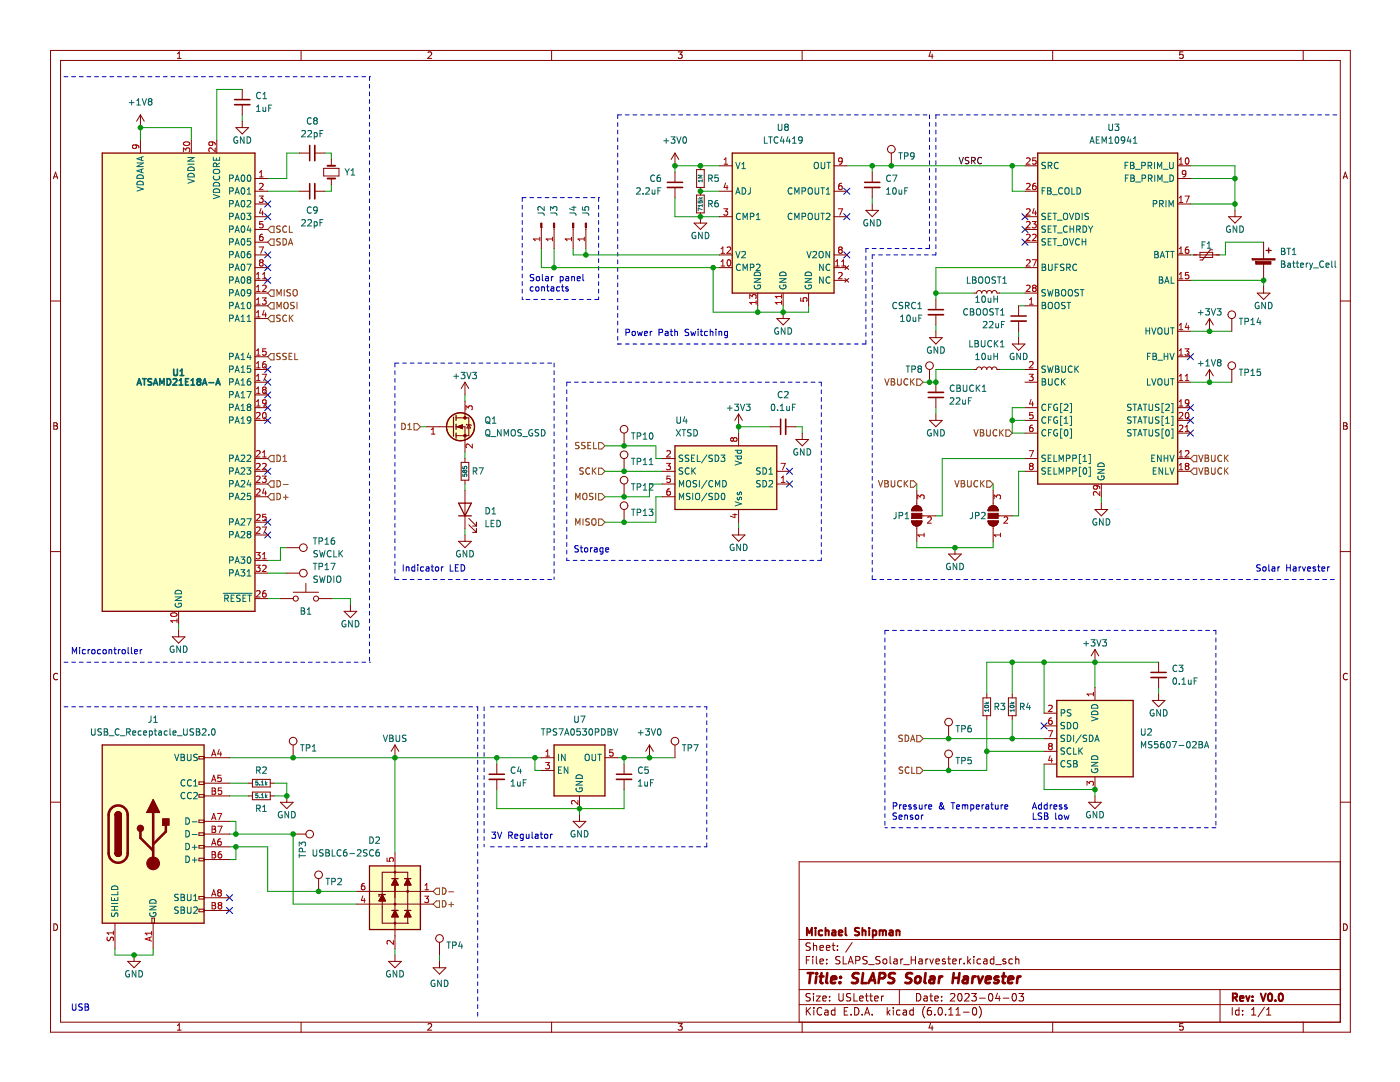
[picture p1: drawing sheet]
<svg xmlns="http://www.w3.org/2000/svg" width="279mm" height="216mm" viewBox="0 0 279 216" stroke-linecap="round" stroke-linejoin="round" font-family="sans-serif">
<path d="M.1 .1h279.3v215.8h-279.3z" fill-rule="evenodd" fill="#fff" stroke="#fff" stroke-width=".2"/>
<g fill="none" stroke="#840000" stroke-width=".2">
<path d="M10.1 10.1h259.4v195.9h-259.4zM12.1 12.1h255.4v191.9h-255.4zM35.4 11.7h.8M35.4 10.7l.4-.3v1.3M60.1 10.1v2M85.4 10.5l.5-.1 .3 .3-.9 1h.9M110.1 10.1v2M135.3 10.4h.9l-.5 .4 .4 .2v.5l-.2 .2-.6-.2M160.1 10.1v2M185.7 10.3l-.3 .9h.8M186 10.8v.9M210.1 10.1v2"/>
<path d="M236.1 10.4h-.6l-.1 .6 .2-.2 .4 .1 .2 .2-.1 .4-.2 .2-.5-.2M260.1 10.1v2M10.7 35.7l.4-1.3 .4 1.3M10.8 35.3h.6M268.1 35.7l.4-1.3 .4 1.3M268.2 35.3h.6M10.1 60.1h2M267.5 60.1h2M10.7 84.4h.5l.2 .2-.2 .4 .2 .1 .1 .3-.3 .3h-.5zM10.7 85h.5M268.1 84.4h.5l.2 .2-.2 .4 .2 .1 .1 .3-.3 .3h-.5zM268.1 85h.5"/>
<path d="M10.1 110.1h2M267.5 110.1h2M11.5 134.5a.62 .62 0 0 0-.9 .4 .62 .62 0 0 0 .6 .8l.3-.2M268.9 134.5a.62 .62 0 0 0-.9 .4 .62 .62 0 0 0 .6 .8l.3-.2M10.1 160.1h2M267.5 172h-108v32M267.5 160.1h2M10.7 184.4a.66 .66 0 0 1 .8 .6 .66 .66 0 0 1-.8 .7zM159.5 197.5h108M159.5 193.5h108M159.5 187.5h108M160.9 191.6h.5"/>
<path d="M161.6 190.8h-.7v1.5M161.7 198.3l-.6-.1-.3 .3 .2 .4 .6 .3v.4l-.2 .1h-.6M161.7 188.2l-.6-.1-.3 .3 .2 .4 .6 .3v.4l-.2 .1h-.6M162.2 190.8v.2M162.2 191.3v1M162.3 188.1v1.5M162.3 198.2v.2M162.3 198.7v1M162.3 188.8l.3-.2 .3 .1 .1 .9M162.9 198.7h.8l-.8 1h.8M162.9 190.8v1.3l.2 .2M163.6 191.8l.7-.1v-.3l-.5-.1-.2 .3 .1 .7h.6"/>
<path d="M163.6 189.1l.7-.1v-.3l-.5-.1-.2 .3 .1 .7h.6M164.2 199.2l.7-.1-.1-.3-.4-.1-.2 .3 .1 .7h.5M164.9 189.1l.7-.1v-.3l-.5-.1-.2 .3 .1 .7h.6M165 192.2v.1M165 191.4v.2M165.6 199.6v.1M165.6 198.8v.2M166.1 188.6h.5M166.3 188.1v1.3l.3 .2M167.1 189.5v.1M167.1 188.7v.2M167.4 198.2v1.3l.3 .2h.4l.2-.2v-1.3"/>
<path d="M167.6 190.9l-.5-.1-.3 .3 .1 .4 .7 .3v.4l-.3 .1h-.5M168.3 190.8v1.5h.7M169.3 192.3l.5-1.5 .5 1.5M169.4 191.9h.7M169.8 198.3l-.6-.1-.3 .3 .2 .4 .6 .3v.4l-.2 .1h-.6M170.1 188.1l-1.3 1.9M170.4 198.2v1.5h.7M170.8 191.6h.7l.1-.3v-.3l-.3-.2h-.5v1.5M171.6 199.2l.7-.1-.1-.3-.4-.1-.2 .3v.7h.6M172.7 198.7h.6M172.9 198.2v1.3l.4 .2M173.1 190.9l-.6-.1-.2 .2v.4l.6 .3 .2 .4-.3 .2h-.6"/>
<path d="M173.3 192.5h1.2M173.6 198.7h.5M173.8 198.2v1.3l.3 .2M174.6 199.2l.7-.1-.1-.3-.4-.1-.2 .3v.7h.6M175.6 190.9l-.5-.1-.3 .3 .1 .4 .7 .3v.4l-.3 .1h-.5M175.9 198.7v1M176.3 191.5l.2-.2 .4 .2 .1 .6-.2 .2h-.3l-.2-.1zM176.3 198.7l-.4 .3M177.6 190.8v1.3l.2 .2M178.4 191.4h.6l.1 .9M179.1 191.7l-.5 .1-.3 .2 .3 .3h.5M179.5 197.5v3"/>
<path d="M179.8 191.3v1M180.2 191.3l-.4 .3M180.3 192.5h1.2M181.8 191.6h.9M181.8 190.8v1.5M182.7 190.8v1.5M182.9 198.2a.76 .76 0 0 1 .9 .8 .76 .76 0 0 1-.9 .7zM183.4 191.4h.6l.1 .9M184.1 191.7l-.5 .1-.3 .2 .3 .3h.5M184.4 198.8h.6l.1 .9M184.8 191.3v1M185.1 199.1l-.5 .1-.3 .2 .3 .3h.5"/>
<path d="M185.2 191.3l-.4 .3M185.6 198.7h.5M185.6 191.3l.3 1 .4-1M185.8 198.2v1.3l.3 .2M186.6 199.2l.7-.1-.1-.3-.4-.1-.2 .3v.7h.6M186.8 191.8l.7-.1-.1-.3-.4-.1-.2 .3v.7h.6M187.9 199.6v.1M187.9 198.8v.2M188.6 191.4l-.3-.1-.2 .3v.2l.5 .1v.4h-.5M189.1 191.3h.6M189.3 190.8v1.3l.4 .2M189.7 198.4l.6-.2 .3 .5-1 1h1"/>
<path d="M190.1 191.8l.7-.1v-.3l-.5-.1-.2 .3 .1 .7h.6M191.3 198.4l.2-.2a.8 .8 0 0 1 .5 .8 .8 .8 0 0 1-.5 .7l-.2-.1-.2-.4zM191.5 191.3v1M191.9 191.3l-.4 .3M192.4 192.2v.1M192.6 198.4l.5-.2 .3 .5-.9 1h.9M193.1 190.8v1.5M193.3 191.8l.4 .5M193.7 191.3l-.6 .6M193.9 198.2h.9l-.5 .6 .5 .2v.6l-.2 .1-.7-.1M194.3 190.8v.2M194.3 191.3v1"/>
<path d="M195.5 199.2h1.1M195.7 191.4l-.4-.1-.3 .3 .1 .7h.6M196.3 191.4h.6l.1 .9M197 191.7l-.5 .1-.2 .2 .2 .3h.5M197.5 198.3l.1-.1a.8 .8 0 0 1 .6 .8 .8 .8 0 0 1-.6 .7 1 1 0 0 1-.1-1.4zM198.3 191.4l-.4-.1-.3 .3 .2 .7h.5M198.3 190.8v1.5M198.7 192.5h1.1M199.1 198.2l-.4 1h.9M199.4 198.7v1M200.2 199.2h1.1M200.7 191.4l-.4-.1-.2 .3 .1 .2 .5 .1v.4h-.6"/>
<path d="M202.1 191.4l-.5-.1-.3 .3 .2 .7h.6M202.2 198.3l.1-.1a.8 .8 0 0 1 .6 .8 .8 .8 0 0 1-.6 .7 1 1 0 0 1-.1-1.4zM202.7 191.5l.2-.2 .4 .1v.9M202.7 190.8v1.5M203.3 198.2h1l-.5 .6 .4 .2v.6l-.2 .1-.7-.1M243.5 197.5v6.5M268.1 184.4a.66 .66 0 0 1 .8 .6 .66 .66 0 0 1-.8 .7zM35.4 204.6l.4-.3v1.3M35.4 205.6h.8M60.1 204v2M85.4 204.4l.5-.1 .3 .3-.9 1h.9M110.1 204v2"/>
<path d="M135.3 204.3h.9l-.5 .4 .4 .2v.5l-.2 .2-.6-.2M159.5 200.5h108M160.1 204v2M160.9 201v1.5M161.1 201.7l.7 .8M161.8 201l-.9 .9M162.4 201v.2M162.4 201.5v1M164 201.2a.71 .71 0 0 0-1 .5 .71 .71 0 0 0 .7 .8l.3-.1M164.6 201.6h.6l.1 .9M165.3 201.9l-.5 .1-.2 .2 .2 .3h.5M166.6 201.6l-.4-.1-.3 .3 .2 .7h.5"/>
<path d="M166.6 201v1.5M168.5 201.8h.5M169.2 201h-.7v1.5h.7M169.8 202.4v.1M170.6 201a.76 .76 0 0 1 .8 .8 .76 .76 0 0 1-.8 .7zM172.1 202.4v.1M172.6 202.5l.5-1.5 .5 1.5M172.7 202.1h.7M174.1 202.4v.1M177.1 201v1.5M177.2 202l.4 .5M177.6 201.5l-.5 .6"/>
<path d="M178.3 201v.2M178.3 201.5v1M179.6 201.6l-.4-.1-.3 .3 .2 .7h.5M180.3 201.6h.5l.1 .9M180.9 201.9l-.5 .1-.2 .2 .2 .3h.5M182.3 201.6l-.5-.1-.2 .3 .1 .7h.6M182.3 201v1.5M184.6 200.8a1.72 1.72 0 0 0 0 2.3M185.7 204.2l-.3 .9h.8M185.8 201l-.5 .1a1.01 1.01 0 0 0 0 1.4l.5-.1 .1-.5-.3-.3-.4 .1-.1 .2M186 204.7v.9M186.6 202.4v.1"/>
<path d="M187.3 201.2l.3-.2a.8 .8 0 0 1 .5 .8 .8 .8 0 0 1-.5 .7l-.3-.1-.1-.4zM188.7 202.4v.1M189.3 202.5h.9M189.3 201.5l.5-.5v1.5M190.8 202.5h.8M190.8 201.5l.4-.5v1.5M192.3 202h1.1M194.2 201.2l.2-.2a.8 .8 0 0 1 .5 .8 .8 .8 0 0 1-.5 .7l-.2-.1-.1-.4zM195.4 200.8a1.72 1.72 0 0 1 0 2.3M210.1 204v2M236.1 204.3h-.6l-.1 .6 .2-.2 .4 .1 .2 .2-.1 .4-.2 .2-.5-.2M245.9 201v1.5"/>
<path d="M247.3 201.6l-.5-.1-.2 .3 .1 .7h.6M247.3 201v1.5M248 202.4v.1M248 201.6v.2M249.8 202.5h.8M249.8 201.5l.4-.5v1.5M252.3 201l-1.2 1.9M252.8 202.5h.8M252.8 201.5l.4-.5v1.5M260.1 204v2"/>
</g>
<g fill="none" stroke="#840000" stroke-width=".39">
<path d="M161 186.6v-1.5l.5 1.1 .5-1.1v1.5M162.8 185.1v.2M162.8 185.6v1M164.1 185.7l-.4-.1-.3 .3 .1 .7h.6M164.8 185.8l.2-.2 .3 .1 .1 .9M164.8 185.1v1.5M166.1 185.7h.6l.1 .9M166.8 186l-.5 .1-.3 .2 .3 .3h.5M167.4 186.1l.7-.1-.1-.3-.4-.1-.2 .3 .1 .7h.5M168.8 185.1v1.3l.2 .2M171.5 185.2l-.6-.1-.3 .3 .2 .4 .6 .3v.4l-.2 .1h-.6M172.1 185.8l.2-.2 .4 .1 .1 .9"/>
<path d="M172.1 185.1v1.5M173.5 185.1v.2M173.5 185.6v1M174.2 185.7l.4-.1 .3 .3-.1 .7h-.6M174.2 185.6v1.5M175.5 185.8l.5-.2 .2 .3M175.5 185.6v1M176.2 185.9l.2-.3 .4 .1v.9M176.2 185.9v.7M177.5 185.7h.6l.1 .9M178.2 186l-.5 .1-.2 .2 .2 .3h.5M178.9 185.8l.2-.2 .4 .1v.9"/>
<path d="M178.9 185.6v1M246 199h.8l.1-.3-.1-.3-.2-.2h-.6v1.5M246.4 199l.5 .7M247.5 199.2l.7-.1-.1-.3-.4-.1-.2 .3v.7h.6M248.7 198.7l.3 1 .4-1M250 199.6v.1M250 198.8v.2M251.6 198.2l.5 1.5 .5-1.5M253.2 198.4l.2-.2a.8 .8 0 0 1 .5 .8 .8 .8 0 0 1-.5 .7l-.2-.1-.2-.4zM254.5 199.6v.1M255.3 198.4l.2-.2a.8 .8 0 0 1 .6 .8 .8 .8 0 0 1-.6 .7l-.2-.1-.1-.4z"/>
</g>
<g fill="none" stroke="#840000" stroke-width=".52">
<path d="M161.2 194.2h1.1M161.8 194.2l-.3 2M162.9 194.8l-.1 1.4M163 194.2v.2M163.6 194.8h.8M164 194.2l-.3 1.7 .1 .2 .4 .1M165.1 194.2l-.2 1.7 .2 .3M165.9 195.5l1-.2-.1-.4-.5-.1-.4 .3v1h.8M167.6 196v.2M167.8 194.9l-.1 .2M171.4 194.3a.85 .85 0 0 0-1.1 .1 .45 .45 0 0 0 .2 .7l.6 .2a.51 .51 0 0 1 .1 .5 .51 .51 0 0 1-.4 .4l-.8-.1M172.2 194.2l-.2 2h.9"/>
<path d="M173.3 196.2l.9-2 .5 2M173.6 195.6h.9M175.4 195.2l1-.1a.52 .52 0 0 0 .3-.5 .52 .52 0 0 0-.4-.4h-.7l-.3 2M178.6 194.3a.85 .85 0 0 0-1 .1 .45 .45 0 0 0 .1 .7l.6 .2a.51 .51 0 0 1 .1 .5 .51 .51 0 0 1-.4 .4l-.8-.1M182 194.3a.85 .85 0 0 0-1 .1 .45 .45 0 0 0 .2 .7l.5 .2a.51 .51 0 0 1 .1 .5 .51 .51 0 0 1-.4 .4l-.7-.1M182.8 195a.52 .52 0 0 1 .5-.2 .52 .52 0 0 1 .4 .4v.6a.55 .55 0 0 1-.6 .4 .55 .55 0 0 1-.5-.4zM184.7 194.2l-.2 1.7 .3 .3M185.7 194.9h.7v1.3M186.5 195.3l-.7 .1a.4 .4 0 0 0-.3 .4 .4 .4 0 0 0 .2 .4l.7-.1M187.5 194.8l-.2 1.4M188.1 194.8l-.4 .1-.3 .3M190.2 195.1h1.2"/>
<path d="M190.3 194.2l-.2 2M191.5 194.2l-.3 2M192.3 194.9h.8l-.1 1.3M193.1 195.3l-.6 .1a.4 .4 0 0 0-.4 .4 .4 .4 0 0 0 .3 .4l.7-.1M194.2 194.8l-.2 1.4M194.7 194.8l-.4 .1-.2 .3M195.2 194.8l.3 1.4 .7-1.4M196.7 195.5l1-.2v-.4h-.8l-.2 1 .2 .3 .6-.1M199.3 194.9a.49 .49 0 0 0-.8 .3l.1 .2 .6 .2 .1 .3-.4 .3-.5-.1M200 194.8h.7M200.3 194.2l-.2 1.7 .1 .2 .4 .1M201.2 195.5l1-.2-.1-.4h-.7l-.2 1 .2 .3 .6-.1"/>
<path d="M203.1 194.8l-.2 1.4M203.7 194.8l-.4 .1-.2 .3"/>
</g>
<g fill="#ffffc2" stroke="#ffffc2" stroke-width=".25">
<path d="M207.1 30.5h27.9v66.1h-27.9z" fill-rule="evenodd"/>
<path d="M20.4 30.5h30.5v91.5h-30.5z" fill-rule="evenodd"/>
</g>
<circle cx="91.9" cy="85.2" r="2.79" fill="#ffffc2" stroke="#840000" stroke-width=".2"/>
<g fill="#ffffc2" stroke="#ffffc2" stroke-width=".25">
<path d="M20.4 148.7h20.3v35.5h-20.3z" fill-rule="evenodd"/>
<path d="M73.7 172.8h10.2v12.7h-10.2z" fill-rule="evenodd"/>
<path d="M134.7 89h20.3v12.7h-20.3z" fill-rule="evenodd"/>
<path d="M110.6 148.7h10.1v10.1h-10.1z" fill-rule="evenodd"/>
<path d="M210.9 139.8h15.2v15.2h-15.2z" fill-rule="evenodd"/>
<path d="M146.1 30.5h20.4v28h-20.4z" fill-rule="evenodd"/>
</g>
<g fill="none" stroke="#000084" stroke-width=".2">
<path d="M168.4 37.6l1.2 1.2M169.6 37.6l-1.2 1.2M52.8 40.1l1.2 1.2M52.8 42.6l1.2 1.3M52.8 50.3l1.2 1.2M52.8 52.8l1.2 1.2M52.8 55.3l1.2 1.3M54 40.1l-1.2 1.2M54 42.6l-1.2 1.3M54 50.3l-1.2 1.2M54 52.8l-1.2 1.2M54 55.3l-1.2 1.3"/>
<path d="M168.4 50.3l1.2 1.2M168.4 42.6l1.2 1.3M169.6 50.3l-1.2 1.2M169.6 42.6l-1.2 1.3M203.9 42.6l1.3 1.3M203.9 45.2l1.3 1.2M203.9 47.7l1.3 1.2M205.2 42.6l-1.3 1.3M205.2 45.2l-1.3 1.2M205.2 47.7l-1.3 1.2M52.8 73.1l1.2 1.2M52.8 78.2l1.2 1.2"/>
<path d="M52.8 75.7l1.2 1.2M54 73.1l-1.2 1.2M54 78.2l-1.2 1.2M54 75.7l-1.2 1.2M237 70.6l1.2 1.2M238.2 70.6l-1.2 1.2M52.8 93.4l1.2 1.3M52.8 80.7l1.2 1.3M52.8 83.3l1.2 1.2M54 93.4l-1.2 1.3M54 80.7l-1.2 1.3M54 83.3l-1.2 1.2"/>
<path d="M157 96l1.2 1.2M157 93.4l1.2 1.3M158.2 96l-1.2 1.2M158.2 93.4l-1.2 1.3M237 83.3l1.2 1.2M237 80.7l1.2 1.3M237 85.8l1.2 1.2M238.2 83.3l-1.2 1.2M238.2 80.7l-1.2 1.3M238.2 85.8l-1.2 1.2M52.8 103.6l1.2 1.2M52.8 106.1l1.2 1.3"/>
<path d="M54 103.6l-1.2 1.2M54 106.1l-1.2 1.3M207.8 144.2l1.2 1.3M209 144.2l-1.2 1.3M45.2 178.5l1.2 1.2M46.4 178.5l-1.2 1.2M45.2 181.1l1.2 1.2M46.4 181.1l-1.2 1.2"/>
</g>
<g fill="none" stroke="#0000c2" stroke-width=".2">
<path d="M12.8 15.3h.7M14.3 15.3h.8M15.8 15.3h.8M17.4 15.3h.7M18.9 15.3h.7M20.4 15.3h.8M21.9 15.3h.8M23.5 15.3h.7M25 15.3h.7M26.5 15.3h.8M28 15.3h.8M29.5 15.3h.8"/>
<path d="M31.1 15.3h.7M32.6 15.3h.8M34.1 15.3h.8M35.6 15.3h.8M37.2 15.3h.7M38.7 15.3h.8M40.2 15.3h.8M41.7 15.3h.8M43.3 15.3h.7M44.8 15.3h.8M46.3 15.3h.8M47.8 15.3h.8"/>
<path d="M49.4 15.3h.7M50.9 15.3h.7M52.4 15.3h.8M53.9 15.3h.8M55.5 15.3h.7M57 15.3h.7M58.5 15.3h.8M60 15.3h.8M61.6 15.3h.7M63.1 15.3h.7M64.6 15.3h.8M66.1 15.3h.8"/>
<path d="M67.6 15.3h.8M69.2 15.3h.7M70.7 15.3h.8M72.2 15.3h.8M73.7 15.3h.1M73.7 15.3v.8M73.7 16.8v.8M73.7 18.4v.7M73.7 19.9v.7M73.7 21.4v.8M73.7 22.9v.8M73.7 24.4v.8"/>
<path d="M73.7 26v.7M73.7 27.5v.8M73.7 29v.8M73.7 30.5v.8M73.7 32.1v.7M73.7 33.6v.8M73.7 35.1v.8M73.7 36.6v.8M73.7 38.2v.7M73.7 39.7v.7M105 39.4h-.8v.8M105.7 39.4h.8"/>
<path d="M107.3 39.4h.7M108.8 39.4h.8M110.3 39.4h.8M111.8 39.4h.8M113.4 39.4h.7M114.9 39.4h.8M116.4 39.4h.8M117.9 39.4h.8M119.5 39.4h.1M119.5 39.4v.8M123.3 24.4v.8M123.3 26v.7"/>
<path d="M123.3 27.5v.8M123.3 29v.8M123.3 30.5v.8M123.3 32.1v.7M123.3 33.6v.8M123.3 35.1v.8M123.3 36.6v.8M123.3 38.2v.7M123.3 39.7v.7M124 22.9h-.7v.8M124.8 22.9h.8M126.3 22.9h.8"/>
<path d="M127.8 22.9h.8M129.4 22.9h.7M130.9 22.9h.8M132.4 22.9h.8M133.9 22.9h.8M135.5 22.9h.7M137 22.9h.8M138.5 22.9h.8M140 22.9h.8M141.6 22.9h.7M143.1 22.9h.7M144.6 22.9h.8"/>
<path d="M146.1 22.9h.8M147.7 22.9h.7M149.2 22.9h.7M150.7 22.9h.8M152.2 22.9h.8M153.8 22.9h.7M155.3 22.9h.7M156.8 22.9h.8M158.3 22.9h.8M159.9 22.9h.7M161.4 22.9h.7M162.9 22.9h.8"/>
<path d="M164.4 22.9h.8M165.9 22.9h.8M167.5 22.9h.7M169 22.9h.8M170.5 22.9h.8M172 22.9h.8M173.6 22.9h.7M175.1 22.9h.8M176.6 22.9h.8M178.1 22.9h.8M179.7 22.9h.7M181.2 22.9h.7"/>
<path d="M182.7 22.9h.8M184.2 22.9h.8M185.5 22.9v.8M185.5 24.4v.8M185.5 26v.7M185.5 27.5v.8M185.5 29v.8M185.5 30.5v.8M185.5 32.1v.7M185.5 33.6v.8M185.5 35.1v.8M185.5 36.6v.8"/>
<path d="M185.5 38.2v.7M185.5 39.7v.7M186.8 24.4v.8M186.8 26v.7M186.8 27.5v.8M186.8 29v.8M186.8 30.5v.8M186.8 32.1v.7M186.8 33.6v.8M186.8 35.1v.8M186.8 36.6v.8M186.8 38.2v.7"/>
<path d="M186.8 39.7v.7M187.5 22.9h-.7v.8M188.3 22.9h.8M189.8 22.9h.8M191.3 22.9h.8M192.9 22.9h.7M194.4 22.9h.8M195.9 22.9h.8M197.4 22.9h.8M199 22.9h.7M200.5 22.9h.8M202 22.9h.8"/>
<path d="M203.5 22.9h.8M205.1 22.9h.7M206.6 22.9h.7M208.1 22.9h.8M209.6 22.9h.8M211.2 22.9h.7M212.7 22.9h.7M214.2 22.9h.8M215.7 22.9h.8M217.3 22.9h.7M218.8 22.9h.7M220.3 22.9h.8"/>
<path d="M221.8 22.9h.8M223.4 22.9h.7M224.9 22.9h.7M226.4 22.9h.8M227.9 22.9h.8M229.4 22.9h.8M231 22.9h.7M232.5 22.9h.8M234 22.9h.8M235.5 22.9h.8M237.1 22.9h.7M238.6 22.9h.8"/>
<path d="M240.1 22.9h.8M241.6 22.9h.8M243.2 22.9h.7M244.7 22.9h.7M246.2 22.9h.8M247.7 22.9h.8M249.3 22.9h.7M250.8 22.9h.7M252.3 22.9h.8M253.8 22.9h.8M255.4 22.9h.7M256.9 22.9h.7"/>
<path d="M258.4 22.9h.8M259.9 22.9h.8M261.5 22.9h.7M263 22.9h.7M264.5 22.9h.8M266 22.9h.8M73.7 41.2v.8M73.7 42.7v.8M73.7 44.3v.7M73.7 45.8v.7M73.7 47.3v.8M73.7 48.8v.8"/>
<path d="M73.7 50.4v.7M73.7 51.9v.7M73.7 53.4v.8M73.7 54.9v.8M73.7 56.5v.7M73.7 58v.7M73.7 59.5v.8M104.2 59.8h.1M104.2 41v.7M104.2 42.5v.7M104.2 44v.8M104.2 45.5v.8"/>
<path d="M104.2 47.1v.7M104.2 48.6v.7M104.2 50.1v.8M104.2 51.6v.8M104.2 53.1v.8M104.2 54.7v.7M104.2 56.2v.8M104.2 57.7v.8M104.2 59.2v.6M105 59.8h.7M106.4 57.3l-.3-.1-.3 .3 .1 .5h.5M106.5 59.8h.8"/>
<path d="M106.5 54.8h-.4l-.2 .1v.3l.5 .3 .1 .3-.2 .2h-.5M107 57.3l.3-.1 .3 .3v.3l-.3 .3-.4-.3zM107.1 55.2h.3l.3 .2v.4l-.3 .2-.4-.2zM108 59.8h.8M108.1 57.3h.5l.1 .8M108.1 57.2v.9M108.2 54.8v1l.2 .2M108.9 55.2h.5v.8M109.1 57.2h.5M109.3 56.8v1.1l.3 .2M109.4 55.5h-.4l-.2 .2 .2 .3h.4M109.6 59.8h.7"/>
<path d="M110 57.3h.5v.8M110 55.2v.8M110.4 55.2l-.4 .2M110.5 57.5l-.4 .1-.2 .2 .2 .3 .4-.1M111.1 59.8h.7M111.7 57.3l-.4-.1-.2 .3 .1 .5h.5M111.8 55.2h.4l.2 .2-.1 .6h-.5M111.8 55.2v1.3M112 57.2h.5M112.2 56.8v1.1l.3 .2M112.6 59.8h.8M113 55.2h.4l.1 .8"/>
<path d="M113.4 57.3l-.3-.1-.2 .2 .1 .2 .4 .1v.3h-.5M113.5 55.5h-.4l-.2 .2 .2 .3h.4M114.1 55.3l.5-.1v.8M114.1 55.2v.8M114.1 59.8h.8M115.2 55.6l.6-.1-.1-.3h-.3l-.2 .2 .1 .6h.4M115.7 59.8h.7M116.3 54.8v1l.2 .2M117.2 59.8h.7M119.5 59.2v.6h-.8M119.5 41v.7M119.5 42.5v.7"/>
<path d="M119.5 44v.8M119.5 45.5v.8M119.5 47.1v.7M119.5 48.6v.7M119.5 50.1v.8M119.5 51.6v.8M119.5 53.1v.8M119.5 54.7v.7M119.5 56.2v.8M119.5 57.7v.8M123.3 41.2v.8M123.3 42.7v.8"/>
<path d="M123.3 44.3v.7M123.3 45.8v.7M123.3 47.3v.8M123.3 48.8v.8M123.3 50.4v.7M123.3 51.9v.7M123.3 53.4v.8M123.3 54.9v.8M123.3 56.5v.7M123.3 58v.7M123.3 59.5v.8M172.8 51.1v.8"/>
<path d="M172.8 52.6v.8M172.8 54.2v.7M172.8 55.7v.8M172.8 57.2v.8M172.8 58.7v.8M173.3 49.6h-.5v.8M174.1 49.6h.7M174.1 52.4v.7M174.1 53.9v.8M174.1 55.4v.8M174.1 57v.7M174.1 58.5v.7"/>
<path d="M174.6 50.9h-.5v.7M175.3 50.9h.8M175.6 49.6h.8M176.9 50.9h.7M177.1 49.6h.8M178.4 50.9h.8M178.6 49.6h.8M179.9 50.9h.8M180.2 49.6h.7M181.4 50.9h.8M181.7 49.6h.8M183 50.9h.7"/>
<path d="M183.2 49.6h.8M184.5 50.9h.8M185.5 41.2v.8M185.5 42.7v.8M185.5 44.3v.7M185.5 45.8v.7M185.5 47.3v.8M185.5 48.8v.8h-.8M186.8 41.2v.8M186.8 42.7v.8M186.8 44.3v.7M186.8 45.8v.7"/>
<path d="M186.8 47.3v.8M186.8 48.8v.8M186.8 50.4v.5h-.8M73.7 61v.8M73.7 62.5v.8M73.7 64.1v.7M73.7 65.6v.8M73.7 67.1v.8M73.7 68.6v.8M73.7 70.2v.7M73.7 71.7v.8M73.7 73.2v.8"/>
<path d="M73.7 74.7v.8M73.7 76.3v.7M73.7 77.8v.7M73.7 79.3v.8M78.8 74v.7M78.8 75.5v.8M78.8 77v.8M78.8 78.5v.8M79.6 72.5h-.8v.7M80.3 72.5h.8M81.9 72.5h.7M83.4 72.5h.8"/>
<path d="M84.9 72.5h.8M86.4 72.5h.8M88 72.5h.7M89.5 72.5h.8M91 72.5h.8M92.5 72.5h.8M94.1 72.5h.7M95.6 72.5h.8M97.1 72.5h.8M98.6 72.5h.8M100.2 72.5h.7M101.7 72.5h.7"/>
<path d="M103.2 72.5h.8M104.7 72.5h.8M106.3 72.5h.7M107.8 72.5h.7M109.3 72.5h.8M110.6 72.5v.7M110.6 74v.7M110.6 75.5v.8M110.6 77v.8M110.6 78.5v.8M113.1 77.8v.7M113.1 79.3v.8"/>
<path d="M113.9 76.3h-.8v.7M114.6 76.3h.8M116.2 76.3h.7M117.7 76.3h.7M119.2 76.3h.8M120.7 76.3h.8M122.3 76.3h.7M123.3 68.6h.1M123.3 61v.8M123.3 62.5v.8M123.3 64.1v.7M123.3 65.6v.8"/>
<path d="M123.3 67.1v.8M123.3 68.6h.7M123.8 76.3h.7M124.8 68.6h.8M124.9 66.4l.6-.1 .1-.5-.7-.1v1.3M125.3 76.3h.8M126.2 66.2l.2-.1 .3 .1 .1 .5-.1 .2-.5-.1zM126.3 68.6h.8M126.8 76.3h.8M127.2 66.1l.3 .9 .2-.6 .3 .6 .2-.9M127.8 68.6h.8M128.4 76.3h.7"/>
<path d="M128.6 66.5l.6-.1v-.2l-.4-.1-.2 .2 .1 .6h.5M129.4 68.6h.7M129.8 66.1v.9M129.9 76.3h.7M130.1 66.1l-.3 .3M130.9 68.6h.8M131.4 76.3h.8M131.5 66.4l.6-.1 .1-.5-.7-.1v1.3M132.4 68.6h.8M132.8 66.2h.5v.8M132.9 76.3h.8M133.3 66.4l-.4 .1-.2 .2 .2 .3 .4-.1"/>
<path d="M133.8 66.1h.4M133.9 65.7v1.1l.3 .2M133.9 68.6h.8M134.5 76.3h.7M134.7 66.2h.4l.1 .8M134.7 65.7v1.3M135.5 68.6h.7M136 76.3h.7M137 68.6h.8M137.4 65.8l-.4-.1-.2 .1v.4l.5 .2 .1 .3-.2 .3-.5-.1M137.5 76.3h.8M137.9 66.1l.2 .9 .3-.6 .2 .6 .2-.9"/>
<path d="M138.5 68.6h.8M139 76.3h.8M139.3 65.7v.1M139.3 66.1v.9M139.7 66.1h.5M139.9 65.7v1.1l.3 .2M140 68.6h.8M140.5 76.3h.8M141.2 66.2l-.4-.1-.2 .3 .1 .5h.5M141.6 68.6h.7M141.7 66.2h.5l.1 .8M141.7 65.7v1.3"/>
<path d="M142.1 76.3h.7M142.9 65.7v.1M142.9 66.1v.9M143.1 68.6h.7M143.5 66.2h.5v.8M143.5 66.1v.9M143.6 76.3h.8M144.6 68.6h.8M145.1 76.3h.8M145.2 66.2l-.4-.1-.2 .3 .1 .5h.5M145.2 66.1v1l-.3 .3-.3-.1M146.1 68.6h.8"/>
<path d="M146.6 76.3h.8M147.7 68.6h.7M148.2 76.3h.7M149.2 68.6h.7M149.7 76.3h.8M150.7 68.6h.8M151.2 76.3h.8M152.2 68.6h.8M152.7 76.3h.8M153.8 68.6h.7M154.3 76.3h.7M155.3 68.6h.7"/>
<path d="M155.8 76.3h.7M156.8 68.6h.8M157.3 76.3h.8M158.3 68.6h.8M158.8 76.3h.8M159.9 68.6h.7M160.4 76.3h.7M161.4 68.6h.7M161.9 76.3h.7M162.9 68.6h.8M163.4 76.3h.5v.7M163.9 77.8v.7"/>
<path d="M163.9 79.3v.8M164.4 68.6h.8M165.9 68.6h.8M167.5 68.6h.7M169 68.6h.8M170.5 68.6h.8M172.8 60.3v.7M172.8 61.8v.7M172.8 63.3v.8M172.8 64.8v.8M172.8 66.4v.7M172.8 67.9v.7h-.8"/>
<path d="M174.1 60v.8M174.1 61.5v.8M174.1 63.1v.7M174.1 64.6v.7M174.1 66.1v.8M174.1 67.6v.8M174.1 69.2v.7M174.1 70.7v.7M174.1 72.2v.8M174.1 73.7v.8M174.1 75.2v.8M174.1 76.8v.7"/>
<path d="M174.1 78.3v.8M174.1 79.8v.8M73.7 80.8v.8M73.7 82.4v.7M73.7 83.9v.7M73.7 85.4v.8M73.7 86.9v.8M73.7 88.5v.7M73.7 90v.7M73.7 91.5v.8M73.7 93v.8M73.7 94.6v.7"/>
<path d="M73.7 96.1v.7M73.7 97.6v.8M73.7 99.1v.8M78.8 80.1v.7M78.8 81.6v.8M78.8 83.1v.8M78.8 84.6v.8M78.8 86.2v.7M78.8 87.7v.8M78.8 89.2v.8M78.8 90.7v.8M78.8 92.3v.7"/>
<path d="M78.8 93.8v.8M78.8 95.3v.8M78.8 96.8v.8M78.8 98.4v.7M78.8 99.9v.7M110.6 80.1v.7M110.6 81.6v.8M110.6 83.1v.8M110.6 84.6v.8M110.6 86.2v.7M110.6 87.7v.8M110.6 89.2v.8"/>
<path d="M110.6 90.7v.8M110.6 92.3v.7M110.6 93.8v.8M110.6 95.3v.8M110.6 96.8v.8M110.6 98.4v.7M110.6 99.9v.7M113.1 80.8v.8M113.1 82.4v.7M113.1 83.9v.7M113.1 85.4v.8M113.1 86.9v.8"/>
<path d="M113.1 88.5v.7M113.1 90v.7M113.1 91.5v.8M113.1 93v.8M113.1 94.6v.7M113.1 96.1v.7M113.1 97.6v.8M113.1 99.1v.8M163.9 80.8v.8M163.9 82.4v.7M163.9 83.9v.7M163.9 85.4v.8"/>
<path d="M163.9 86.9v.8M163.9 88.5v.7M163.9 90v.7M163.9 91.5v.8M163.9 93v.8M163.9 94.6v.7M163.9 96.1v.7M163.9 97.6v.8M163.9 99.1v.8M174.1 81.3v.8M174.1 82.9v.7M174.1 84.4v.8"/>
<path d="M174.1 85.9v.8M174.1 87.4v.8M174.1 89v.7M174.1 90.5v.7M174.1 92v.8M174.1 93.5v.8M174.1 95.1v.7M174.1 96.6v.7M174.1 98.1v.8M174.1 99.6v.8M73.7 100.6v.8M73.7 102.2v.7"/>
<path d="M73.7 103.7v.8M73.7 105.2v.8M73.7 106.7v.8M73.7 108.3v.7M73.7 109.8v.8M73.7 111.3v.8M73.7 112.8v.8M73.7 114.4v.7M73.7 115.9v.7M73.7 117.4v.8M73.7 118.9v.8M78.8 115.1v.5h.8"/>
<path d="M78.8 101.4v.8M78.8 102.9v.8M78.8 104.5v.7M78.8 106v.7M78.8 107.5v.8M78.8 109v.8M78.8 110.6v.7M78.8 112.1v.7M78.8 113.6v.8M80.3 115.6h.8M80.5 112.7v1.3M81.1 113.2h.5v.8"/>
<path d="M81.1 113.1v.9M81.9 115.6h.7M82.8 113.2l-.4-.1-.2 .2 .1 .6h.5M82.8 112.7v1.3M83.4 112.7v.1M83.4 113.1v.9M83.4 115.6h.8M84.5 113.2l-.3-.1-.3 .2 .1 .6h.5M84.9 115.6h.8M85.1 113.2h.5v.8M85.6 113.4l-.4 .1-.2 .2 .2 .3 .4-.1M86 113.1h.5"/>
<path d="M86.2 112.7v1.1l.3 .2M86.4 115.6h.8M86.9 113.2l.2-.1 .4 .1 .1 .5-.2 .2-.5-.1zM88 115.6h.7M88.1 113.1v.9M88.5 113.1l-.4 .2M89.5 115.6h.8M89.9 112.7v1.3h.6M90.9 113.3h.4M91 115.6h.8M91.5 112.7h-.6v1.3h.6M92 112.7a.64 .64 0 0 1 .8 .6 .64 .64 0 0 1-.8 .7z"/>
<path d="M92.5 115.6h.8M94.1 115.6h.7M95.6 115.6h.8M97.1 115.6h.8M98.6 115.6h.8M100.2 115.6h.7M101.7 115.6h.7M103.2 115.6h.8M104.7 115.6h.8M106.3 115.6h.7M107.8 115.6h.7M109.3 115.6h.8"/>
<path d="M110.6 101.4v.8M110.6 102.9v.8M110.6 104.5v.7M110.6 106v.7M110.6 107.5v.8M110.6 109v.8M110.6 110.6v.7M110.6 112.1v.7M110.6 113.6v.8M110.6 115.1v.5M113.1 100.6v.8M113.1 102.2v.7"/>
<path d="M113.1 103.7v.8M113.1 105.2v.8M113.1 106.7v.8M113.1 108.3v.7M113.1 109.8v.8M113.1 111.3v.5h.5M114.4 111.8h.7M115.4 108.9h-.5l-.1 .1v.4l.5 .2 .1 .3-.2 .2h-.5M115.8 109.3h.5M115.9 111.8h.8M116 108.9v1.1l.3 .1M116.8 109.4l.3-.1 .2 .2v.4l-.2 .2-.5-.2z"/>
<path d="M117.4 111.8h.8M117.9 109.3v.8M118.2 109.3l-.3 .2M118.6 109.4h.5l.1 .7M119 111.8h.7M119.2 109.6l-.4 .1-.2 .1 .2 .3h.4M120.3 109.4l-.3-.1-.3 .2 .1 .6h.5M120.3 109.3v1l-.2 .3-.3-.1M120.5 111.8h.7M120.9 109.7l.6-.1-.1-.2-.3-.1-.2 .2v.6h.5M122 111.8h.8M123.5 111.8h.8"/>
<path d="M125.1 111.8h.7M126.6 111.8h.7M128.1 111.8h.8M129.6 111.8h.8M131.1 111.8h.8M132.7 111.8h.7M134.2 111.8h.8M135.7 111.8h.8M137.2 111.8h.8M138.8 111.8h.7M140.3 111.8h.8M141.8 111.8h.8"/>
<path d="M143.3 111.8h.8M144.9 111.8h.7M146.4 111.8h.8M147.9 111.8h.8M149.4 111.8h.8M151 111.8h.7M152.5 111.8h.7M154 111.8h.8M155.5 111.8h.8M157.1 111.8h.7M158.6 111.8h.7M160.1 111.8h.8"/>
<path d="M161.6 111.8h.8M163.9 100.6v.8M163.9 102.2v.7M163.9 103.7v.8M163.9 105.2v.8M163.9 106.7v.8M163.9 108.3v.7M163.9 109.8v.8M163.9 111.3v.5h-.7M174.1 114.9v.7h.7M174.1 101.2v.7M174.1 102.7v.7"/>
<path d="M174.1 104.2v.8M174.1 105.7v.8M174.1 107.3v.7M174.1 108.8v.7M174.1 110.3v.8M174.1 111.8v.8M174.1 113.3v.8M175.6 115.6h.8M177.1 115.6h.8M178.6 115.6h.8M180.2 115.6h.7M181.7 115.6h.8"/>
<path d="M183.2 115.6h.8M184.7 115.6h.8M186.3 115.6h.7M187.8 115.6h.8M189.3 115.6h.8M190.8 115.6h.8M192.4 115.6h.7M193.9 115.6h.7M195.4 115.6h.8M196.9 115.6h.8M198.5 115.6h.7M200 115.6h.7"/>
<path d="M201.5 115.6h.8M203 115.6h.8M204.6 115.6h.7M206.1 115.6h.7M207.6 115.6h.8M209.1 115.6h.8M210.7 115.6h.7M212.2 115.6h.7M213.7 115.6h.8M215.2 115.6h.8M216.7 115.6h.8M218.3 115.6h.7"/>
<path d="M219.8 115.6h.8M221.3 115.6h.8M222.8 115.6h.8M224.4 115.6h.7M225.9 115.6h.8M227.4 115.6h.8M228.9 115.6h.8M230.5 115.6h.7M232 115.6h.7M233.5 115.6h.8M235 115.6h.8M236.6 115.6h.7"/>
<path d="M238.1 115.6h.7M239.6 115.6h.8M241.1 115.6h.8M242.7 115.6h.7M244.2 115.6h.7M245.7 115.6h.8M247.2 115.6h.8M248.8 115.6h.7M250.3 115.6h.7M251.5 112.7h-.5l-.2 .2 .1 .3 .6 .3v.3l-.2 .2-.5-.1M251.8 115.6h.8M252.1 113.2l.2-.1 .3 .1 .1 .5-.1 .2-.5-.1z"/>
<path d="M253.2 112.7v1.1l.2 .2M253.3 115.6h.8M253.9 113.2h.5v.8M254.4 113.4l-.4 .1-.2 .2 .2 .3 .4-.1M254.8 115.6h.8M255 113.1v.9M255.4 113.1l-.4 .2M256.4 115.6h.7M256.8 112.7v1.3M256.8 113.3h.7M257.5 112.7v1.3M257.9 115.6h.8"/>
<path d="M258.1 113.2h.5l.1 .8M258.7 113.4l-.5 .1-.1 .2 .1 .3 .5-.1M259.3 113.1v.9M259.4 115.6h.8M259.6 113.1l-.3 .2M259.9 113.1l.3 .9 .3-.9M260.9 115.6h.8M261 113.5l.6-.1-.1-.2-.4-.1-.1 .2v.6h.5M262.5 115.6h.7M262.5 113.2l-.3-.1-.2 .2 .1 .2 .4 .1v.3h-.5M263 113.1h.4M263.1 112.7v1.1l.3 .2"/>
<path d="M263.8 113.5l.6-.1-.1-.2-.3-.1-.2 .2 .1 .6h.4M264 115.6h.8M265 113.1v.9M265.3 113.1l-.3 .2M265.5 115.6h.8M12.8 132.1h.7M14.3 132.1h.8M14.4 130.5v-1.3l.5 .9 .4-.9v1.3M15.8 132.1h.8M15.9 129.2v.1M15.9 129.6v.9M17 129.7l-.3-.1-.3 .3 .2 .5h.4"/>
<path d="M17.4 132.1h.7M17.6 129.6v.9M17.9 129.6l-.3 .3M18.4 129.7l.1-.1 .4 .1 .1 .5-.1 .2-.5-.1zM18.9 132.1h.7M20.1 129.7l-.4-.1-.2 .3 .1 .5h.5M20.4 132.1h.8M20.6 129.7l.2-.1 .3 .1 .1 .5-.1 .2-.5-.1zM21.8 129.7h.4l.1 .8M21.8 129.6v.9M21.9 132.1h.8M22.7 129.6h.5"/>
<path d="M22.9 129.2v1.1l.3 .2M23.5 132.1h.7M23.6 129.6v.9M24 129.6l-.4 .3M24.4 129.7l.2-.1 .4 .1v.5l-.1 .2-.5-.1zM25 132.1h.7M25.6 129.2v1.1l.1 .2M26.2 129.2v1.1l.2 .2M26.5 132.1h.8M26.8 130l.6-.1v-.2l-.4-.1-.2 .2 .1 .6h.5M28 129.6v.9M28 132.1h.8"/>
<path d="M28.3 129.6l-.3 .3M29.5 132.1h.8M31.1 132.1h.7M32.6 132.1h.8M34.1 132.1h.8M35.6 132.1h.8M37.2 132.1h.7M38.7 132.1h.8M40.2 132.1h.8M41.7 132.1h.8M43.3 132.1h.7M44.8 132.1h.8"/>
<path d="M46.3 132.1h.8M47.8 132.1h.8M49.4 132.1h.7M50.9 132.1h.7M52.4 132.1h.8M53.9 132.1h.8M55.5 132.1h.7M57 132.1h.7M58.5 132.1h.8M60 132.1h.8M61.6 132.1h.7M63.1 132.1h.7"/>
<path d="M64.6 132.1h.8M66.1 132.1h.8M67.6 132.1h.8M69.2 132.1h.7M70.7 132.1h.8M72.2 132.1h.8M73.7 132.1h.1M73.7 120.5v.7M73.7 122v.7M73.7 123.5v.8M73.7 125v.8M73.7 126.6v.7"/>
<path d="M73.7 128.1v.7M73.7 129.6v.8M73.7 131.1v.8M176.6 127.3v.8M176.6 128.8v.8M176.6 130.4v.7M176.6 131.9v.8M176.6 133.4v.8M176.6 134.9v.8M176.6 136.5v.7M176.6 138v.7M176.6 139.5v.8"/>
<path d="M177.4 125.8h-.8v.8M178.1 125.8h.8M179.7 125.8h.7M181.2 125.8h.7M182.7 125.8h.8M184.2 125.8h.8M185.8 125.8h.7M187.3 125.8h.7M188.8 125.8h.8M190.3 125.8h.8M191.9 125.8h.7M193.4 125.8h.7"/>
<path d="M194.9 125.8h.8M196.4 125.8h.8M198 125.8h.7M199.5 125.8h.7M201 125.8h.8M202.5 125.8h.8M204 125.8h.8M205.6 125.8h.7M207.1 125.8h.8M208.6 125.8h.8M210.1 125.8h.8M211.7 125.8h.7"/>
<path d="M213.2 125.8h.8M214.7 125.8h.8M216.2 125.8h.8M217.8 125.8h.7M219.3 125.8h.7M220.8 125.8h.8M222.3 125.8h.8M223.9 125.8h.7M225.4 125.8h.7M226.9 125.8h.8M228.4 125.8h.8M230 125.8h.7"/>
<path d="M231.5 125.8h.7M233 125.8h.8M234.5 125.8h.8M236.1 125.8h.7M237.6 125.8h.7M239.1 125.8h.8M240.6 125.8h.8M242.1 125.8h.6v.8M242.7 127.3v.8M242.7 128.8v.8M242.7 130.4v.7M242.7 131.9v.8"/>
<path d="M242.7 133.4v.8M242.7 134.9v.8M242.7 136.5v.7M242.7 138v.7M242.7 139.5v.8M12.8 141h.7M14.3 141h.8M15.8 141h.8M17.4 141h.7M18.9 141h.7M20.4 141h.8M21.9 141h.8"/>
<path d="M23.5 141h.7M25 141h.7M26.5 141h.8M28 141h.8M29.5 141h.8M31.1 141h.7M32.6 141h.8M34.1 141h.8M35.6 141h.8M37.2 141h.7M38.7 141h.8M40.2 141h.8"/>
<path d="M41.7 141h.8M43.3 141h.7M44.8 141h.8M46.3 141h.8M47.8 141h.8M49.4 141h.7M50.9 141h.7M52.4 141h.8M53.9 141h.8M55.5 141h.7M57 141h.7M58.5 141h.8"/>
<path d="M60 141h.8M61.6 141h.7M63.1 141h.7M64.6 141h.8M66.1 141h.8M67.6 141h.8M69.2 141h.7M70.7 141h.8M72.2 141h.8M73.7 141h.8M75.3 141h.7M76.8 141h.8"/>
<path d="M78.3 141h.8M79.8 141h.8M81.4 141h.7M82.9 141h.8M84.4 141h.8M85.9 141h.8M87.5 141h.7M89 141h.7M90.5 141h.8M92 141h.8M93.6 141h.7M95.1 141h.2v.8"/>
<path d="M95.3 142.6v.7M95.3 144.1v.7M95.3 145.6v.8M95.3 147.1v.8M95.3 148.7v.7M95.3 150.2v.7M95.3 151.7v.8M95.3 153.2v.8M95.3 154.7v.8M95.3 156.3v.7M95.3 157.8v.8M95.3 159.3v.8"/>
<path d="M96.6 141v.8M96.6 142.6v.7M96.6 144.1v.7M96.6 145.6v.8M96.6 147.1v.8M96.6 148.7v.7M96.6 150.2v.7M96.6 151.7v.8M96.6 153.2v.8M96.6 154.7v.8M96.6 156.3v.7M96.6 157.8v.8"/>
<path d="M96.6 159.3v.8M97.9 141h.7M99.4 141h.8M100.9 141h.8M102.4 141h.8M104 141h.7M105.5 141h.8M107 141h.8M108.5 141h.8M110.1 141h.7M111.6 141h.8M113.1 141h.8"/>
<path d="M114.6 141h.8M116.2 141h.7M117.7 141h.7M119.2 141h.8M120.7 141h.8M122.3 141h.7M123.8 141h.7M125.3 141h.8M126.8 141h.8M128.4 141h.7M129.9 141h.7M131.4 141h.8"/>
<path d="M132.9 141h.8M134.5 141h.7M136 141h.7M137.5 141h.8M139 141h.8M140.5 141h.6v.5M141.1 142.3v.8M141.1 143.8v.8M141.1 145.4v.7M141.1 146.9v.7M141.1 148.4v.8M141.1 149.9v.8"/>
<path d="M141.1 151.4v.8M141.1 153v.7M141.1 154.5v.8M141.1 156v.8M141.1 157.5v.8M141.1 159.1v.7M176.6 141v.8M176.6 142.6v.7M176.6 144.1v.7M176.6 145.6v.8M176.6 147.1v.8M176.6 148.7v.7"/>
<path d="M176.6 150.2v.7M176.6 151.7v.8M176.6 153.2v.8M176.6 154.7v.8M176.6 156.3v.7M176.6 157.8v.8M176.6 159.3v.8M242.7 141v.8M242.7 142.6v.7M242.7 144.1v.7M242.7 145.6v.8M242.7 147.1v.8"/>
<path d="M242.7 148.7v.7M242.7 150.2v.7M242.7 151.7v.8M242.7 153.2v.8M242.7 154.7v.8M242.7 156.3v.7M242.7 157.8v.8M242.7 159.3v.8M95.3 160.8v.8M95.3 162.4v.7M95.3 163.9v.8M95.3 165.4v.8"/>
<path d="M95.3 166.9v.8M95.3 168.5v.7M95.3 170v.8M95.3 171.5v.8M95.3 173v.8M95.3 174.6v.7M95.3 176.1v.7M95.3 177.6v.8M95.3 179.1v.8M96.6 160.8v.8M96.6 162.4v.7M96.6 163.9v.8"/>
<path d="M96.6 165.4v.8M96.6 166.9v.8M96.6 168.5v.5M97.9 169h.7M98.1 166h.8l-.4 .5 .4 .1v.6l-.2 .1-.6-.1M99.3 166l.4 1.3 .4-1.3M99.4 169h.8M100.9 169h.8M101.5 166.7l.6-.1 .1-.5-.7-.1v1.3M101.8 166.7l.4 .6M102.4 169h.8M102.7 166.9l.6-.2v-.2l-.4-.1-.2 .2 .1 .6h.5"/>
<path d="M104 169h.7M104.4 166.5l-.3-.1-.3 .3 .1 .5h.5M104.4 166.4v1.1l-.2 .2h-.3M105 166.4l.1 .8h.5M105.5 169h.8M105.6 166.4v.9M106.2 166v1.1l.2 .2M106.8 166.5h.5l.1 .8M107 169h.8M107.4 166.7l-.4 .1-.2 .2 .2 .3 .4-.1M107.8 166.4h.5M108 166v1.1l.3 .2"/>
<path d="M108.5 169h.8M108.7 166.6l.2-.2 .4 .2v.5l-.1 .1h-.5zM109.9 166.4v.9M110.1 169h.7M110.2 166.4l-.3 .3M111.6 169h.8M113.1 169h.8M114.6 169h.8M116.2 169h.7M117.7 169h.7M119.2 169h.8M120.7 169h.8"/>
<path d="M122.3 169h.7M123.8 169h.7M125.3 169h.8M126.8 169h.8M128.4 169h.7M129.9 169h.7M131.4 169h.8M132.9 169h.8M134.5 169h.7M136 169h.7M137.5 169h.8M139 169h.8"/>
<path d="M141.1 160.6v.8M141.1 162.1v.8M141.1 163.6v.8M141.1 165.2v.7M141.1 166.7v.7M141.1 168.2v.8h-.6M176.6 160.8v.8M176.6 162.4v.7M176.6 163.9v.8M176.6 165.2h.5M177.9 165.2h.7M178.3 160.8h.6v-.5l-.6-.1v1.2"/>
<path d="M178.9 162.3l-.5-.1-.1 .1v.4l.5 .2 .1 .3-.2 .3-.5-.1M179.4 165.2h.8M179.4 163.1l.6-.2v-.2l-.4-.1-.2 .2 .1 .6h.5M179.5 160.6v.8M179.9 160.6l-.4 .2M180.3 161l.6-.1-.1-.2-.4-.1-.1 .2v.6h.5M180.6 162.8l.4-.1 .1 .8M180.6 162.6v.9M180.9 165.2h.8M181.8 160.7l-.3-.1-.1 .2v.2l.4 .1v.3h-.4M182.1 162.7l-.3-.1-.1 .2v.2l.4 .1v.3h-.4M182.5 165.2h.7"/>
<path d="M182.8 162.7l.3-.1 .2 .3v.3l-.2 .3-.4-.3zM182.9 160.7l-.3-.1-.2 .2v.2l.5 .1v.3h-.5M183.5 160.6v.8l.5-.1M183.9 162.6v.9M184 165.2h.7M184 160.6v.8M184.3 162.6l-.4 .3M184.6 160.6v.8M185 160.6l-.4 .2M185.3 161l.6-.1v-.2l-.4-.1-.2 .2 .1 .6h.5M185.5 165.2h.8M187 165.2h.8"/>
<path d="M188.3 160.8l-.2 .5a.34 .34 0 0 1-.6 .1 .34 .34 0 0 1 .1-.6l.5-.4-.2-.2h-.2a1.22 1.22 0 0 0 .8 1.2M188.6 165.2h.7M189.8 160.2h.7M190.1 165.2h.7M190.2 160.2v1.2M190.9 161l.6-.1v-.2l-.4-.1-.2 .2 .1 .6h.5M191.6 165.2h.8M192.1 160.7l.3-.1 .2 .2M192.1 160.6v.8M192.6 160.8l.2-.2 .3 .1v.7M192.6 160.8v.6M193.1 165.2h.8"/>
<path d="M193.7 160.7l.4-.1 .3 .2-.2 .6h-.5M193.7 160.6v1.3M194.6 165.2h.8M194.8 161l.6-.1v-.2l-.4-.1-.2 .2 .1 .6h.5M196 160.6v.8M196.2 165.2h.7M196.3 160.6l-.3 .2M196.8 160.7h.5v.7M197.3 160.9l-.4 .1-.2 .1 .2 .3h.4M197.7 165.2h.8M197.7 160.6h.5M197.9 160.2v1.1l.3 .1"/>
<path d="M198.6 160.6l.1 .8 .5-.1M199.2 160.6v.8M199.2 165.2h.8M199.8 160.6v.8M200.2 160.6l-.4 .2M200.5 161l.6-.1v-.2l-.4-.1-.2 .2 .1 .6h.5M200.7 165.2h.8M202.3 165.2h.7M203.8 165.2h.8M205.3 165.2h.8M206 161.4l.4-1.2 .5 1.2M206.1 161.1h.7"/>
<path d="M206.2 162.2v1.3h.6M206.8 165.2h.8M207.8 160.7l-.3-.1-.3 .2 .2 .6h.4M207.8 160.2v1.2M207.9 162.3l-.5-.1-.2 .1v.4l.6 .2 .1 .3-.2 .3-.5-.1M208.4 165.2h.7M208.4 162.2h.5l.2 .3-.2 .3 .2 .1 .1 .3-.3 .3h-.5zM208.4 162.8h.5M209 160.7l-.4-.1-.2 .2 .1 .6h.5M209 160.2v1.2M209.6 160.6v.8M209.9 165.2h.8"/>
<path d="M210 160.6l-.4 .2M210.3 161l.6-.1v-.2l-.4-.1-.2 .2 .1 .6h.5M210.7 162.2v1.1l.2 .2M211.3 162.8l.2-.2 .4 .2 .1 .4-.2 .2h-.5zM211.4 165.2h.8M211.9 160.7l-.3-.1-.2 .2 .1 .2 .4 .1v.3h-.5M212.4 162.6l.2 .9 .3-.6 .2 .6 .2-.9M212.9 160.7l-.3-.1-.2 .2 .1 .2 .4 .1v.3h-.5M212.9 165.2h.8M214.5 165.2h.7M216 165.2h.7M217.5 165.2h.8"/>
<path d="M219 165.2h.8M220.6 165.2h.7M222.1 165.2h.7M223.6 165.2h.8M225.1 165.2h.8M226.7 165.2h.7M228.2 165.2h.7M229.7 165.2h.8M231.2 165.2h.8M232.7 165.2h.8M234.3 165.2h.7M235.8 165.2h.8"/>
<path d="M237.3 165.2h.8M238.8 165.2h.8M240.4 165.2h.7M241.9 165.2h.8M242.7 160.8v.8M242.7 162.4v.7M242.7 163.9v.8M95.3 180.7v.7M95.3 182.2v.7M95.3 183.7v.8M95.3 185.2v.8M95.3 186.8v.7"/>
<path d="M95.3 188.3v.7M95.3 189.8v.8M95.3 191.3v.8M95.3 192.8v.8M95.3 194.4v.7M95.3 195.9v.8M95.3 197.4v.8M95.3 198.9v.8M14.4 200.3v1l.3 .3h.2l.3-.3v-1M16.4 200.4l-.5-.1-.2 .3 .1 .3 .6 .2v.4l-.2 .1-.5-.1M17 200.3h.4l.2 .3-.2 .3 .2 .1 .1 .3-.2 .3h-.5zM17 200.9h.4"/>
<path d="M95.3 200.5v.7M95.3 202v.8"/>
</g>
<g fill="none" stroke="#009600" stroke-width=".2">
<path d="M48.3 17.8h-5v10.2M28 28v-2.5h10.2v2.5M48.3 22.9v1.3M53.4 38.2h6.4M59.8 30.5h-2.6v5.1h-3.8M64.9 30.5h1.2v1.3M66.1 36.9v1.3h-1.2M134.7 39.4v3.8h8.9M139.8 38.2h3.8M143.6 33.1h-8.9v1.3M169 33.1h35.6M174.1 33.1v1.3"/>
<path d="M174.1 39.4v1.3M202 33.1v5.1h2.6M237.6 33.1h8.9v8.9M237.6 35.6h8.9M108 49.6v3.8h35.6M110.6 49.6v3.8M114.4 49.6v1.3h29.2M116.9 49.6v1.3M142.3 53.4v8.9h19.1v-1.3M186.8 58.5h7.6M199.5 58.5h5.1M204.6 53.4h-17.8v6.4"/>
<path d="M237.6 40.7h8.9M237.6 50.9h.6M237.6 55.9h14.6v1.3M252.2 48.3h-7.6v2.6h-1.3M92.8 78.8v1.3M151.2 61v1.3M156.3 61v1.3M186.8 64.8v1.3M194.4 73.7h-7.6v2.6h-2.6M199.5 73.7h5.1M203.3 66.1v1.3M203.3 61h1.3"/>
<path d="M237.6 76.3h8.2M237.6 66.1h8.2M83.9 85.2h1.3M92.8 90.2v1.3M92.8 96.6v1.3M120.7 89h10.2v2.5h1.3M120.7 94h11.5M132.2 96.6h-2.6v2.5h-8.9M132.2 99.1h-1.3v5.1h-10.2M153.8 85.2h-6.4v1.2M158.8 85.2h1.3v1.2M183 96.6v1.3"/>
<path d="M186.8 81.3v1.3M198.2 96.6v1.3M202 83.9h2.6M204.6 81.3h-2.6v5.1h2.6M204.6 94h-1.3v8.9h-1.3M204.6 91.5h-16.6v11.4h-1.2M219.8 99.1v1.3M53.4 119.4h2.6M53.4 114.4h3.8M57.2 109.3h-1.2v2.5h-2.6M66.1 119.4h3.8v1.3M92.8 105.5v1.2"/>
<path d="M147.4 104.2v1.3M183 108v1.3h15.2v-1.3M35.6 124.5v1.3M202 132.1v6.4M208.4 132.1v10.2M218.5 132.1v5.1M231.2 132.1h-34.3v6.4M231.2 137.2v1.3M45.8 156.3h3.8M45.8 158.8h3.8M45.8 151.2h62.2M54.7 156.3h2.5v2.5h-2.5"/>
<path d="M78.8 151.2v19M99.1 157.5v3.9h25.4v-3.9M99.1 151.2v1.3M106.8 151.2v2.5h1.2M123.3 151.2h11.4M124.5 151.2v1.3M184.2 147.4h24.2M196.9 149.9h11.5M196.9 143.6v10.1h-12.7M202 143.6v3.8M208.4 152.5v5h10.1v1.3M45.8 169h7.6v8.9h17.8"/>
<path d="M45.8 166.4h12.7v14h12.7M45.8 163.9h1.3v2.5M47.1 169v2.5h-1.3M115.7 161.4v1.2M22.9 189.3v1.3h7.7v-1.3M78.8 189.3v1.3M87.7 190.6v1.2"/>
</g>
<path d="M191.4 31.4l.4 1.3 .5-1.3M193.4 31.5l-.5-.1-.3 .2 .2 .3 .5 .3v.4l-.2 .1-.5-.1M193.9 32.1l.6-.1 .1-.5-.7-.1v1.3M194.2 32.1l.4 .6M195.9 31.5a.6 .6 0 0 0-.8 .4 .6 .6 0 0 0 .6 .8l.2-.1" fill="none" stroke="#0f0f0f" stroke-width=".2"/>
<g fill="none" stroke="#725600" stroke-width=".2">
<path d="M53.4 48.3l.7-.6h.6v1.3h-.6zM53.4 58.5l.7-.7h.6v1.3h-.6zM54.1 45.1h.6v1.3h-.6l-.7-.6zM55.3 59.1v-1.3l.4 .9 .4-.9v1.3M55.9 45.1h-.5l-.1 .1v.4l.5 .2 .1 .3-.2 .3-.5-.1M55.9 47.7l-.5-.1-.1 .1v.4l.5 .3 .1 .3-.2 .2-.5-.1M56.5 47.6a.64 .64 0 0 1 .7 .7 .64 .64 0 0 1-.7 .6zM56.7 57.8v1.3M57.2 45.2a.6 .6 0 0 0-.8 .4 .6 .6 0 0 0 .6 .8l.2-.2M57.6 48.9l.4-1.3 .4 1.3M57.7 48.5h.6M57.7 45.1v1.3h.7"/>
<path d="M58 57.8h-.5l-.2 .1v.4l.6 .2 .1 .3-.3 .3-.4-.1M58.5 58l.3-.2a.43 .43 0 0 1 .5 .4v.4a.42 .42 0 0 1-.4 .5 .42 .42 0 0 1-.4-.5zM53.4 61l.7-.6h.6v1.3h-.6zM53.4 63.6l.7-.7h.6v1.3h-.6zM53.4 71.2l.7-.7h.6v1.3h-.6zM55.3 61.6v-1.3l.4 .9 .4-.9v1.3M55.9 62.9h-.5l-.1 .1v.4l.5 .2 .1 .3-.2 .2h-.5M55.9 70.5h-.5l-.1 .1v.4l.5 .2 .1 .3-.2 .3-.5-.1M56.7 60.5l.3-.2a.43 .43 0 0 1 .5 .5v.4a.42 .42 0 0 1-.4 .4 .42 .42 0 0 1-.4-.4zM57.1 70.5h-.4l-.2 .1v.4l.5 .2 .1 .3-.2 .3-.5-.1M57.2 63a.6 .6 0 0 0-.8 .4 .6 .6 0 0 0 .6 .7l.2-.1M57.7 71.1h.4"/>
<path d="M57.7 62.9v1.2M57.9 63.4l.6 .7M58.3 70.5h-.6v1.3h.6M58.5 62.9l-.8 .7M58.7 60.4l-.5-.1-.2 .1v.4l.6 .3 .1 .3-.2 .2-.5-.1M58.8 70.5v1.3h.6M59.3 60.3v1.3M176.6 75.6l.4 1.2 .4-1.2M177.9 75.6h.4l.2 .2-.2 .4 .2 .1 .1 .3-.3 .2h-.4zM177.9 76.2h.4M179.1 75.6v1l.3 .2h.2l.3-.2v-1M181.2 75.7a.6 .6 0 0 0-.9 .4 .6 .6 0 0 0 .6 .7l.3-.1"/>
<path d="M181.7 75.6v1.2M181.9 76.1l.6 .7M182.5 75.6l-.8 .7M183 75.6h.6l.6 .7-.6 .6h-.6zM53.4 91.5l.7-.6h.6v1.2h-.6zM53.4 99.1l.7-.6h.6v1.3h-.6zM54.1 95.9h.6v1.3h-.6l-.7-.6zM55.3 90.8a.64 .64 0 0 1 .7 .6 .64 .64 0 0 1-.7 .7zM55.3 95.9a.64 .64 0 0 1 .7 .6 .64 .64 0 0 1-.7 .7zM55.3 98.4a.64 .64 0 0 1 .7 .7 .64 .64 0 0 1-.7 .6zM56.5 92.1h.7M56.5 91.2l.3-.4v1.3"/>
<path d="M56.5 99.2h1M56.5 96.7h1M57 98.7v1M80.2 84.5a.64 .64 0 0 1 .7 .6 .64 .64 0 0 1-.7 .6zM81.4 85.7h.7M81.4 84.8l.4-.3v1.2M82.6 84.5h.7l.6 .7-.6 .6h-.7zM114.9 99.7v-1.3l.4 .9 .4-.9v1.3M115.6 88.3h-.5l-.2 .1v.4l.5 .2 .2 .3-.3 .2h-.5M116.4 98.6l.2-.2a.43 .43 0 0 1 .5 .5v.4a.42 .42 0 0 1-.4 .4 .42 .42 0 0 1-.4-.4zM116.4 93.4l-.5-.1-.2 .3 .1 .3 .6 .2v.4l-.2 .1h-.5M116.8 88.3h-.5l-.2 .1v.4l.6 .2 .1 .3-.3 .2h-.5"/>
<path d="M117.3 88.9h.4M117.7 93.5a.6 .6 0 0 0-.9 .4 .6 .6 0 0 0 .6 .7l.3-.1M117.9 88.3h-.6v1.2h.6M118.2 93.3v1.3M118.3 98.5l-.4-.1-.2 .1v.4l.5 .3 .1 .3-.2 .2-.5-.1M118.4 93.9l.6 .7M118.5 88.3v1.2h.6M118.9 98.4v1.3M119 93.3l-.8 .8M119.5 93.4h.6l.6 .6-.6 .7h-.6zM119.5 98.5h.6l.6 .6-.6 .7h-.6zM119.5 88.3h.6l.6 .7-.6 .6h-.6z"/>
<path d="M175.3 95.9l.4 1.3 .5-1.3M176.6 95.9h.4l.3 .2-.3 .4 .3 .1v.3l-.2 .3h-.5zM176.6 96.5h.4M177.9 95.9v1l.2 .3h.2l.3-.3v-1M179.9 96a.6 .6 0 0 0-.8 .4 .6 .6 0 0 0 .6 .8l.2-.2M180.5 95.9v1.3M180.6 96.4l.6 .8M181.2 95.9l-.7 .7M181.7 95.9h.6l.7 .7-.7 .6h-.6zM190.6 95.9l.4 1.3 .4-1.3M191.8 95.9h.4l.3 .2-.3 .4 .3 .1 .1 .3-.3 .3h-.5zM191.8 96.5h.4"/>
<path d="M193.1 95.9v1l.2 .3h.3l.2-.3v-1M194.4 85.7l.4 1.3 .4-1.3M195.2 96a.6 .6 0 0 0-.9 .4 .6 .6 0 0 0 .6 .8l.3-.2M195.6 85.7h.5l.2 .3-.2 .3 .2 .2 .1 .3-.3 .2h-.5zM195.6 86.3h.5M195.7 95.9v1.3M195.9 96.4l.5 .8M196.4 95.9l-.7 .7M196.9 85.7v1.1l.2 .2h.3l.2-.2v-1.1M196.9 95.9h.7l.6 .7-.6 .6h-.7zM199 85.8a.6 .6 0 0 0-.9 .5 .6 .6 0 0 0 .6 .7l.3-.1M199.5 85.7v1.3"/>
<path d="M199.7 86.3l.5 .7M200.2 85.7l-.7 .8M200.7 85.8h.7l.6 .6-.6 .7h-.7zM237.6 94l.6-.6h.6v1.3h-.6zM238.2 90.9h.6v1.2h-.6l-.6-.6zM239.2 90.8l.5 1.3 .4-1.3M239.2 93.3l.5 1.3 .4-1.3M240.5 90.8h.4l.3 .2-.3 .4 .3 .1v.3l-.2 .3h-.5zM240.5 93.3h.4l.3 .3-.3 .4 .3 .1v.3l-.2 .2h-.5zM240.5 91.4h.4M240.5 94h.4M241.8 90.8v1l.2 .3 .4-.1 .1-.2v-1"/>
<path d="M241.8 93.3v1.1l.2 .2h.4l.1-.2v-1.1M243.8 90.9a.6 .6 0 0 0-.8 .5 .6 .6 0 0 0 .6 .7l.2-.1M243.8 93.5a.6 .6 0 0 0-.8 .4 .6 .6 0 0 0 .6 .7l.2-.1M244.4 90.8v1.3M244.4 93.3v1.3M244.6 91.4l.5 .7M244.6 93.9l.5 .7M245.1 90.8l-.7 .7M245.1 93.3l-.7 .8M114.9 104.8v-1.3l.4 .9 .4-.9v1.3M116.4 103.5v1.3M117.6 103.6l-.5-.1-.1 .1v.4l.5 .2 .1 .3-.2 .3-.5-.1"/>
<path d="M118.2 103.7l.2-.2a.43 .43 0 0 1 .6 .4v.5a.42 .42 0 0 1-.5 .4 .42 .42 0 0 1-.4-.4zM119.5 103.6h.6l.6 .6-.6 .6h-.6zM180.1 146.7h-.5l-.2 .1v.4l.6 .2 .1 .3-.2 .3-.5-.1M180.2 153.1l-.5-.1-.2 .2v.3l.5 .3 .2 .3-.3 .2-.5-.1M180.6 146.7a.64 .64 0 0 1 .8 .6 .64 .64 0 0 1-.8 .7zM181.4 153.2a.6 .6 0 0 0-.8 .4 .6 .6 0 0 0 .6 .7l.2-.1M181.7 148l.5-1.3 .4 1.3M181.8 147.6h.7M182 153v1.3h.6M183 146.7h.6l.6 .7-.6 .6h-.6zM183 153.1h.6l.6 .6-.6 .7h-.6zM86.4 177.9l.7-.7h.6v1.3h-.6z"/>
<path d="M87.1 179.8h.6v1.2h-.6l-.7-.6zM88.3 177.2a.64 .64 0 0 1 .7 .6 .64 .64 0 0 1-.7 .6zM88.3 179.7a.64 .64 0 0 1 .7 .6 .64 .64 0 0 1-.7 .7zM89.6 178h.9M89.6 180.5h.9M90 180v1"/>
</g>
<g fill="none" stroke="#840000" stroke-width=".2">
<path d="M48.3 17.8v2.1M28 22.9l-.7 1.3M28 22.9v2.6M28 28v2.5M28 22.9l.8 1.3M38.2 28v2.5M43.3 28v2.5M47.1 25.5h2.5l-1.3 1.2zM48.3 20.9v2M48.3 24.2v1.3M50.9 38.2h2.5M50.9 35.6h2.5"/>
<path d="M59.8 38.2h2M59.8 30.5h2M62.8 38.2h2.1M62.8 30.5h2.1M64.6 33.6h3v1.5h-3zM66.1 31.8v1.3M66.1 35.6v1.3M134.7 30.5v2.6M134.7 34.4v2M134.7 37.4v2M134.7 30.5l-.8 1.3M134.7 30.5l.8 1.3"/>
<path d="M139 33.8h1.5v3.6h-1.5zM139 38.9h1.5v3.6h-1.5zM139.8 33.1v.7M139.8 37.4v1.5M143.6 33.1h2.5M143.6 38.2h2.5M166.5 33.1h2.5M166.5 38.2h2.5M174.1 34.4v2M174.1 37.4v2M177.9 30.5v2.6M204.6 33.1h2.5"/>
<path d="M204.6 38.2h2.5M235 33.1h2.6M235 35.6h2.6M50.9 43.2h2.5M50.9 50.9h2.5M50.9 55.9h2.5M50.9 40.7h2.5M50.9 48.3h2.5M50.9 45.8h2.5M50.9 53.4h2.5M50.9 58.5h2.5M108 45.4v4.2"/>
<path d="M110.6 45.4v4.2M114.4 45.4v4.2M116.9 45.4v4.2M138.5 44.5h2.6l-1.3 1.3zM139.8 42.5v2M143.6 43.2h2.5M143.6 50.9h2.5M143.6 53.4h2.5M151.2 58.5v2.5M156.3 58.5v2.5M161.4 58.5v2.5M166.5 43.2h2.5"/>
<path d="M166.5 50.9h2.5M166.5 55.9h2.5M166.5 53.4h2.5M168.6 53l.8 .8M168.6 55.6l.8 .7M169.4 53l-.8 .8M169.4 55.6l-.8 .7M172.8 42h2.5l-1.2 1.2zM174.1 40.7v1.3M186.8 59.8v2M194.4 58.5h.5a.51 .51 0 0 1 .5-.5 .51 .51 0 0 1 .5 .5 .51 .51 0 0 1 .5-.5 .51 .51 0 0 1 .5 .5 .51 .51 0 0 1 .5-.5 .51 .51 0 0 1 .6 .5 .51 .51 0 0 1 .5-.5 .51 .51 0 0 1 .5 .5h.5M204.6 43.2h2.5"/>
<path d="M204.6 48.3h2.5M204.6 45.8h2.5M204.6 53.4h2.5M204.6 58.5h2.5M235 50.9h2.6M235 55.9h2.6M235 40.7h2.6M238.2 50.9h5.1M239.5 50.4h2.5v1h-2.5zM242 49.8h-.5l-1.5 2.1h-.5M245.2 43.2h2.5l-1.2 1.3zM246.5 42v1.2"/>
<path d="M250.9 58.5h2.5l-1.2 1.3zM252.2 48.3v3.3M252.2 52.6v3.3M252.2 57.2v1.3M50.9 61h2.5M50.9 76.3h2.5M50.9 71.2h2.5M50.9 73.7h2.5M50.9 63.6h2.5M50.9 78.8h2.5M92.8 76.3v2.5M92.8 76.3l-.8 1.2"/>
<path d="M92.8 76.3l.8 1.2M155 63.6h2.6l-1.3 1.2zM156.3 62.3v1.3M185.5 73.7v2.6M185.5 67.4h2.5l-1.2 1.2zM186.8 62.8v2M186.8 66.1v1.3M186.8 76.3v2M186.8 79.3v2M194.4 73.7h.5a.51 .51 0 0 1 .5-.5 .51 .51 0 0 1 .5 .5 .51 .51 0 0 1 .5-.5 .51 .51 0 0 1 .5 .5 .51 .51 0 0 1 .5-.5 .51 .51 0 0 1 .6 .5 .51 .51 0 0 1 .5-.5 .51 .51 0 0 1 .5 .5h.5M202 68.6h2.6l-1.3 1.3zM203.3 61v2.1"/>
<path d="M203.3 64.1v2M203.3 67.4v1.2M204.6 61h2.5M204.6 76.3h2.5M204.6 73.7h2.5M235 76.3h2.6M235 71.2h2.6M235 66.1h2.6M241.4 63.6l-.8 1.2M241.4 63.6v2.5M241.4 73.7v2.6M241.4 63.6l.7 1.2"/>
<path d="M241.4 73.7l-.8 1.3M241.4 73.7l.7 1.3M245.8 63.6v2.5M245.8 73.7v2.6M50.9 91.5h2.5M50.9 94h2.5M50.9 81.3h2.5M50.9 83.9h2.5M50.9 96.6h2.5M50.9 99.1h2.5M85.2 85.2h5.3M91 85.2h1.8v5"/>
<path d="M91 83.4h2.6v3.5h-2.6M91.3 85.2l1-.4v.7zM92 92.3h1.6v3.5h-1.6zM92.8 80.1v3.3M92.8 91.5v.8M92.8 95.8v.8M92.8 97.9v7.6M93 84.6l1.1 .3M93.6 84.8l.3 .6h-.7zM124.5 86.4v2.6M124.5 91.5v2.5M124.5 96.6v2.5"/>
<path d="M132.2 91.5h2.5M132.2 94h2.5M132.2 96.6h2.5M132.2 99.1h2.5M147.4 82.6v2.6M147.4 86.4v2.6M147.4 82.6l-.8 1.3M147.4 82.6l.8 1.3M153.8 85.2h2M155 94h2.6M155 96.6h2.6M156.8 85.2h2"/>
<path d="M158.8 87.7h2.6l-1.3 1.3zM160.1 86.4v1.3M183 97.9v3M185.5 83.9h2.5l-1.2 1.3zM186.8 82.6v1.3M198.2 97.9v3M204.6 91.5h2.5M204.6 94h2.5M204.6 81.3h2.5M204.6 83.9h2.5M204.6 86.4h2.5M219.8 96.6v2.5"/>
<path d="M235 91.5h2.6M235 94h2.6M235 81.3h2.6M235 83.9h2.6M235 86.4h2.6M50.9 104.2h2.5M50.9 119.4h2.5M50.9 106.7h2.5M50.9 111.8h2.5M50.9 114.4h2.5M56 119.4h2.5M57.2 114.4h2.6"/>
<path d="M57.2 109.3h2.6M58.5 118.2h5.1M61 116.4v1.8M63.6 119.4h2.5M91.5 108h2.6l-1.3 1.3zM92.8 106.7v1.3M93.6 104.7l1.5 1.5M93.6 103.4l1.5 1.6M94.3 106.2h.8M94.3 105h.8M95.1 104.2v.8M95.1 105.5v.7"/>
<path d="M124.5 101.7v2.5M146.1 106.7h2.6l-1.3 1.3zM147.4 101.7v2.5M147.4 105.5v1.2M181.9 103.9h2.1a1.02 1.02 0 0 1-1 1.1 1.02 1.02 0 0 1-1.1-1.1zM182.2 101.2a1.02 1.02 0 0 1 1.2-.2 1.02 1.02 0 0 1 .6 .9h-2.1zM183 105v3M184 102.9h2.8M189.3 110.6h2.6l-1.3 1.2zM190.6 109.3v1.3M197.2 103.9h2a1.02 1.02 0 0 1-1 1.1 1.02 1.02 0 0 1-1-1.1zM197.5 101.2a1.02 1.02 0 0 1 1.1-.2 1.02 1.02 0 0 1 .6 .9h-2z"/>
<path d="M198.2 105v3M199.2 102.9h2.8M218.5 101.7h2.6l-1.3 1.2zM219.8 100.4v1.3M34.4 127.1h2.5l-1.3 1.2zM35.6 122v2.5M35.6 125.8v1.3M68.7 122h2.5l-1.3 1.3zM69.9 120.7v1.3M196.2 139.3h1.5v3.5h-1.5zM196.9 138.5v.8M201.3 139.3h1.5v3.5h-1.5z"/>
<path d="M202 138.5v.8M218.5 129.6v2.5M218.5 137.2v2.6M218.5 129.6l-.7 1.3M218.5 129.6l.8 1.3M230 139.8h2.5l-1.3 1.2zM231.2 132.1v2.1M231.2 135.2v2M231.2 138.5v1.3M39.7 150.9h1v.5h-1zM39.7 156h1v.5h-1zM39.7 158.6h1v.5h-1z"/>
<path d="M40.7 158.8h5.1M40.7 156.3h5.1M40.7 151.2h5.1M49.6 158.8h.8M49.6 156.3h.8M50.4 155.5h3.5v1.5h-3.5zM50.4 158.1h3.5v1.5h-3.5zM53.9 158.8h.8M53.9 156.3h.8M57.2 158.8v1.3M58.5 148.7v2.5M78.8 148.7l-.7 1.2"/>
<path d="M78.8 148.7v2.5M78.8 148.7l.8 1.2M99.1 152.5v2M99.1 155.5v2M108 151.2h2.6M108 153.7h2.6M115.7 158.8v2.6M120.7 151.2h2.6M124.5 152.5v2M124.5 155.5v2M129.6 148.7l-.7 1.2M129.6 148.7v2.5"/>
<path d="M129.6 148.7l.8 1.2M134.7 148.7v2.5M189.3 144.8v2.6M189.3 151.2v2.5M196.9 142.8v.8M202 142.8v.8M208.4 142.3h2.5M208.4 152.5h2.5M208.4 144.8h2.5M208.4 147.4h2.5M208.4 149.9h2.5M218.5 155v2.5"/>
<path d="M218.5 158.8v1.3M39.7 163.6h1v.5h-1zM39.7 166.2h1v.5h-1zM39.7 168.7h1v.5h-1zM39.7 171.3h1v.5h-1zM39.7 178.9h1v.5h-1zM40.7 166.4h5.1M40.7 169h5.1M40.7 163.9h5.1M40.7 179.1h5.1M40.7 171.5h5.1M56 160.1h2.5l-1.3 1.3z"/>
<path d="M58.5 166.4h2.5M63.6 175.3v2.6M71.2 177.9h15.2M78.8 170.2v19.1M81.4 175.3v-1.2h-5.1v10.1h5.1M81.4 176.6v7.6M114.4 163.9h2.5l-1.2 1.3zM115.7 162.6v1.3M217.3 160.1h2.5l-1.3 1.3zM22.9 184.2v5.1M25.5 191.8h2.5l-1.2 1.3zM26.8 190.6v1.2"/>
<path d="M30.3 183.2h.5v1h-.5zM30.6 184.2v5.1M39.7 181.4h1v.5h-1zM40.7 181.7h5.1M71.2 180.4h15.2M77.6 191.8h2.5l-1.3 1.3zM78.8 190.6v1.2M81.4 184.2h.1M86.4 193.1h2.6l-1.3 1.3zM87.7 188v2.6M87.7 191.8v1.3"/>
<circle cx="177.9" cy="29.8" r=".76"/>
<circle cx="185.5" cy="73" r=".76"/>
<circle cx="245.8" cy="73" r=".76"/>
<circle cx="245.8" cy="62.8" r=".76"/>
<circle cx="124.5" cy="90.7" r=".76"/>
<circle cx="124.5" cy="95.8" r=".76"/>
<circle cx="124.5" cy="85.7" r=".76"/>
<circle cx="59" cy="119.4" r=".51"/>
<circle cx="60.5" cy="114.4" r=".76"/>
<circle cx="60.5" cy="109.3" r=".76"/>
<circle cx="63.1" cy="119.4" r=".51"/>
<circle cx="124.5" cy="100.9" r=".76"/>
<circle cx="58.5" cy="147.9" r=".76"/>
<circle cx="134.7" cy="147.9" r=".76"/>
<circle cx="189.3" cy="144.1" r=".76"/>
<circle cx="189.3" cy="150.4" r=".76"/>
<circle cx="61.8" cy="166.4" r=".76"/>
<circle cx="63.6" cy="174.6" r=".76"/>
<circle cx="87.7" cy="187.3" r=".76"/>
</g>
<g fill="none" stroke="#006464" stroke-width=".2">
<path d="M26.3 20v1M28.4 19.7l.4 1.3 .4-1.3M52 18.5a.6 .6 0 0 0-.8 .5 .6 .6 0 0 0 .6 .7l.2-.1M52.5 19.7h.7M52.5 18.8l.3-.4v1.3M25.8 20.5h1M27.3 21h.7M27.3 20.1l.4-.4v1.3M27.3 32.5h1.3l-1.3 .7h1.3M27.3 37.3l1.3 .4-1.3 .4M27.5 36.3a.66 .66 0 0 1 .8-.1 .66 .66 0 0 1 .3 .7h-1.3zM27.5 35a.66 .66 0 0 1 .8-.1 .66 .66 0 0 1 .3 .7h-1.3z"/>
<path d="M28.2 31.4v.6M28.2 33.8v.6M28.6 33.7l-1.3 .4 1.3 .4M28.6 31.2l-1.3 .5 1.3 .4M29.8 20.2l-.2 .3v.2l.2 .3 .4-.1 .1-.2v-.3l-.2-.2M29.8 20.2l-.2-.2 .2-.3h.4l.1 .2-.2 .3M29.8 20.2h.3M37.5 35.7l1.3 .4-1.3 .5M37.5 32.8h1.3M37.5 31.4h1.3l-1.3 .8h1.3M37.7 33.4a.66 .66 0 0 1 .7-.1 .66 .66 0 0 1 .4 .7h-1.3zM37.7 34.7a.66 .66 0 0 1 .7-.1 .66 .66 0 0 1 .4 .7h-1.3z"/>
<path d="M42.6 38.8l1.2 .4-1.2 .5M42.6 31.4v.6h1.2v-.6M42.6 34l.8-.2a.42 .42 0 0 1 .5 .4 .42 .42 0 0 1-.5 .4h-.4a.42 .42 0 0 1-.4-.2 .42 .42 0 0 1 0-.4zM42.7 35.1a.6 .6 0 0 0 .4 .9 .6 .6 0 0 0 .7-.6l-.1-.3M42.8 37.8a.66 .66 0 0 1 .7-.1 .66 .66 0 0 1 .3 .7h-1.2zM42.8 36.5a.66 .66 0 0 1 .7-.1 .66 .66 0 0 1 .3 .7h-1.2zM43.2 31.6v.4M43.2 33.2v-.6h-.5l-.1 .6h1.2M43.8 32.5l-.6 .4M45.8 38.1h.6l.1-.5-.7-.1v1.2M45.8 35.6l.6-.1 .1-.5-.7-.1v1.3M46.9 36.2l.4-1.3 .5 1.3"/>
<path d="M46.9 38.7l.4-1.2 .5 1.2M47 35.8h.6M47 38.4h.6M47.4 27.4a.59 .59 0 0 0-.8 .5 .59 .59 0 0 0 .8 .6v-.5h-.2M48.2 37.6l.2-.1a.68 .68 0 0 1 .5 .6 .68 .68 0 0 1-.5 .6l-.3-.4zM48.2 35l.2-.1a.68 .68 0 0 1 .5 .7 .68 .68 0 0 1-.5 .6l-.3-.5zM48.7 27.3v1.3l-.7-1.3v1.3M49.3 27.3a.64 .64 0 0 1 .7 .6 .64 .64 0 0 1-.7 .7zM49.3 38.7h.8M49.3 37.8l.4-.3v1.2M49.5 35l.1-.1a.68 .68 0 0 1 .5 .7 .68 .68 0 0 1-.5 .6l-.3-.5zM51.2 22.2h.7"/>
<path d="M51.2 21.3l.4-.3v1.2M52.5 21.4v.8l.5-.1M53 21.4v.8M53.6 21.6h.4M54.2 21h-.6v1.2M60.2 26.2l.5-.2 .3 .4-.8 .9h.8M61.4 26.2l.5-.2 .3 .4-.8 .9h.8M62.1 23.6a.6 .6 0 0 0-.8 .4 .6 .6 0 0 0 .6 .8l.2-.2M62.7 26.5h.4l.2 .2-.1 .5h-.5M62.7 26.5v1.2M62.8 24l-.2 .3v.2l.2 .3 .4-.1 .1-.2v-.2l-.2-.3M62.8 24l-.2-.2 .2-.3 .4 .1 .1 .1-.2 .3"/>
<path d="M62.8 24h.3M63.9 26.6h.4M64.5 26h-.6v1.3M68.9 33.7l.4 .6M69.3 34.3v.6M69.7 33.7l-.4 .6M70.1 34.9h.7M70.1 34l.3-.3v1.2M127.1 37.6l.4-.1 .3 .3-.8 .9h.8M128.3 38.6v.1M128.9 37.6l.5-.1 .2 .3-.8 .9h.8M130.1 37.9l.1 .8 .5-.1"/>
<path d="M130.6 35a.6 .6 0 0 0-.8 .5 .6 .6 0 0 0 .6 .7l.2-.1M130.7 37.9v.8M131.3 38.1h.4M131.7 34.9l-.3 .1-.2 .2-.1 .8 .3 .2 .4-.1v-.4l-.1-.2-.3-.1-.3 .3M131.9 37.5h-.6v1.2M132.5 28.1h.9M133 27.6v1M133.9 27.3h.8l-.4 .5 .3 .1v.6l-.1 .1-.6-.1M135.1 27.3l.4 1.3 .4-1.3M136.4 27.4l.2-.1a.68 .68 0 0 1 .4 .6 .68 .68 0 0 1-.4 .7l-.3-.5zM139.3 39.7h.8M139.6 39.4l.3 .3"/>
<path d="M140.1 35h-.8l.6 .2-.6 .3h.8M140.1 35.9v.4M140.1 39.4l-.3 .2M140.1 36.1h-.8l.3 .2M141.4 35.6l.6-.1 .1-.5-.7-.1v1.3M141.7 35.6l.5 .6M143.3 34.9h-.6l-.1 .6 .2-.1 .5 .1 .1 .2-.1 .4-.2 .1-.5-.1M146.8 32.4l.5 1.3 .4-1.3M146.8 38.7l.5-1.2 .4 1.2M147 38.4h.6M148 33.7h.8M148 32.8l.4-.4v1.3"/>
<path d="M148.1 37.5a.64 .64 0 0 1 .7 .6 .64 .64 0 0 1-.7 .6zM149.7 37.5v1.1l-.4 .1M152.5 27.3v1.3h.6M153.4 27.3h.7M153.8 27.3v1.3M155.3 27.4a.6 .6 0 0 0-.9 .5 .6 .6 0 0 0 .6 .7l.3-.1M155.3 24.8v1l.3 .2h.3l.2-.2v-1M156.1 27.2l-.3 1h.7M156.4 27.7v.9M156.8 25.3l-.2 .3v.2l.2 .2h.4l.1-.2v-.4l-.2-.1M156.8 25.3l-.2-.2 .2-.3h.4l.1 .2-.2 .3M156.8 25.3h.3"/>
<path d="M157.3 27.2l-.3 1h.7M157.6 27.7v.9M158.1 37.6a.6 .6 0 0 0-.9 .4 .6 .6 0 0 0 .6 .7l.3-.1M158.2 28.6h.7M158.2 27.7l.3-.4v1.3M158.6 38.7v-1.2l.4 .9 .5-.9v1.2M160.1 38.1h.6v-.5l-.6-.1v1.2M160.1 27.9l-.2 .2-.4-.1-.1-.1v-.5l.5-.1 .2 .2-.1 .8-.1 .2-.4 .1M161.3 37.6l.3-.1a.43 .43 0 0 1 .5 .4v.4a.42 .42 0 0 1-.4 .5 .42 .42 0 0 1-.4-.5zM162.5 32.6l.3-.2a.43 .43 0 0 1 .5 .4v.4a.42 .42 0 0 1-.4 .5 .42 .42 0 0 1-.4-.5zM162.7 37.5v1l.2 .2h.2l.3-.2v-1M163.8 37.5h.7"/>
<path d="M163.9 32.4v1l.2 .3h.3l.2-.3v-1M164.2 37.5v1.2M164.9 38.7h.7M164.9 37.8l.4-.3v1.2M165 32.4h.7M165.4 32.4v1.3M176.9 38.7h.8M176.9 37.8l.4-.3v1.2M177.7 35.1a.6 .6 0 0 0-.8 .4 .6 .6 0 0 0 .6 .7l.2-.1M178.1 34.9h.9l-.6 1.3M178.3 37.6l.1-.1a.68 .68 0 0 1 .5 .6 .68 .68 0 0 1-.5 .6l-.3-.4zM179.4 30.5h.7"/>
<path d="M179.4 37.9l.1 .8 .5-.1M179.7 30.5v1.3M180 37.9v.8M180.5 31.1h.6l.1-.5-.7-.1v1.3M180.6 38.1h.4M181.2 37.5h-.6v1.2M182.4 31l-.2 .3-.4-.1-.1-.2 .1-.4 .4-.1 .2 .2v.8l-.2 .2-.4 .1M208 38.1h.4M208.6 37.5h-.6v1.2M208.6 32.4h-.4l-.2 .1v.4l.5 .2 .1 .3-.2 .3-.5-.1M209.1 38.1h.4M209.1 37.5h.4l.2 .2-.2 .4 .2 .1 .1 .3-.2 .2h-.5z"/>
<path d="M209.2 33.1l.6-.1 .1-.5-.7-.1v1.3M209.5 33.1l.4 .6M210 38.9h1M211.2 32.5a.6 .6 0 0 0-.9 .4 .6 .6 0 0 0 .6 .8l.3-.2M212 37.6a.6 .6 0 0 0-.8 .4 .6 .6 0 0 0 .6 .7l.2-.1M212.6 37.6l.2-.1a.43 .43 0 0 1 .6 .4v.4a.42 .42 0 0 1-.5 .5 .42 .42 0 0 1-.4-.5zM213.9 37.5v1.2h.6M214.9 37.5a.64 .64 0 0 1 .8 .6 .64 .64 0 0 1-.8 .6zM217.5 28.6l.4-1.3 .5 1.3M217.6 28.2h.6M218.8 27.9h.4M219.4 27.3h-.6v1.3h.6"/>
<path d="M219.9 28.6v-1.3l.5 .9 .4-.9v1.3M221.3 24.8v1l.2 .2h.4l.1-.2v-1M221.3 27.7l.4-.4v1.3M221.3 28.6h.8M222.5 24.8h.8l-.4 .5 .3 .1v.5l-.1 .1-.6-.1M222.7 27.4l.1-.1a.68 .68 0 0 1 .5 .6 .68 .68 0 0 1-.5 .7l-.3-.5zM224.5 27.9l-.3 .2-.3-.1-.1-.1v-.5l.4-.1 .3 .2-.1 .8-.2 .2-.3 .1M224.5 33h.5M224.6 35.5h.4M225.1 32.4h-.6v1.3M225.2 34.9h-.6v1.3M225.3 27.2l-.3 1h.7"/>
<path d="M225.6 27.7v.9M225.6 33h.4M225.6 32.4h.4l.3 .2-.3 .4 .3 .1v.3l-.2 .3h-.5zM225.7 34.9h.4l.2 .3-.2 .3 .2 .2 .1 .3-.2 .2h-.5zM225.7 35.5h.4M226.2 28.6h.7M226.2 27.7l.3-.4v1.3M226.6 33.8h1M226.6 36.3h1M227.9 33.1l.6-.1v-.5l-.6-.1v1.3M227.9 35.6l.6-.1 .1-.5-.7-.1v1.3M229.1 33.1l.6-.1 .1-.5-.7-.1v1.3"/>
<path d="M229.2 35.6l.6-.1 .1-.5-.7-.1v1.3M229.4 33.1l.5 .6M229.5 35.6l.4 .6M230.4 32.4v1.3M230.5 34.9v1.3M231 33.7v-1.3l.4 .9 .4-.9v1.3M231.1 36.2v-1.3l.4 .9 .4-.9v1.3M232.2 33.8h.9M232.2 36.3h1M233.4 32.4v1l.3 .3h.2l.2-.3v-1M233.5 34.9a.64 .64 0 0 1 .7 .7 .64 .64 0 0 1-.7 .6zM45.8 45.8l.6-.1 .1-.5-.7-.1v1.3"/>
<path d="M45.8 55.9h.6l.1-.5-.7-.2v1.3M45.8 50.8h.6l.1-.5-.7-.1v1.2M45.8 40.7l.6-.1 .1-.5-.7-.1v1.3M45.8 48.3l.6-.1 .1-.5-.7-.1v1.3M45.8 43.2h.6l.1-.5-.7-.2v1.3M45.8 53.4l.6-.1 .1-.5-.7-.1v1.3M45.8 58.5l.6-.1 .1-.5-.7-.1v1.3M46.9 56.5l.4-1.3 .5 1.3M46.9 59.1l.4-1.3 .5 1.3M46.9 41.3l.4-1.3 .5 1.3M46.9 43.8l.4-1.3 .5 1.3M46.9 46.4l.4-1.3 .5 1.3"/>
<path d="M46.9 48.9l.4-1.3 .5 1.3M46.9 51.4l.4-1.2 .5 1.2M46.9 54l.4-1.3 .5 1.3M47 56.2h.6M47 51.1h.6M47 58.7h.6M47 40.9h.6M47 43.5h.6M47 46h.6M47 48.5h.6M47 53.6h.6M48.2 45.2l.2-.1a.68 .68 0 0 1 .5 .6 .68 .68 0 0 1-.5 .7l-.3-.5z"/>
<path d="M48.2 55.4l.2-.2a.68 .68 0 0 1 .5 .7 .68 .68 0 0 1-.5 .6l-.3-.5zM48.2 50.3l.2-.1a.68 .68 0 0 1 .5 .6 .68 .68 0 0 1-.5 .6l-.3-.4zM48.2 40.1l.2-.1a.68 .68 0 0 1 .5 .6 .68 .68 0 0 1-.5 .7l-.3-.5zM48.2 47.7l.2-.1a.68 .68 0 0 1 .5 .7 .68 .68 0 0 1-.5 .6l-.3-.5zM48.2 42.7l.2-.2a.68 .68 0 0 1 .5 .7 .68 .68 0 0 1-.5 .6l-.3-.5zM48.2 52.8l.2-.1a.68 .68 0 0 1 .5 .6 .68 .68 0 0 1-.5 .7l-.3-.5zM48.2 57.9l.2-.1a.68 .68 0 0 1 .5 .6 .68 .68 0 0 1-.5 .7l-.3-.5zM49.3 42.5h.8l-.5 .5 .4 .2v.5l-.2 .1-.5-.1M49.3 52.7h.8l-.5 1.3M49.3 40.1l.5-.1 .3 .4-.8 .9h.8M49.6 55.8l-.3 .2v.3l.3 .2h.3l.2-.2-.1-.4-.2-.1M49.6 55.8l-.3-.2 .3-.4 .3 .1 .2 .2-.3 .3"/>
<path d="M49.6 55.8h.2M49.6 45l-.3 .9h.8M49.9 50.2h-.3l-.2 .3-.1 .7 .3 .2 .4-.1 .1-.4-.2-.2h-.3l-.3 .2M49.9 45.5v.9M50 47.6h-.6l-.1 .6 .2-.1 .4 .1 .2 .2-.1 .4-.2 .1-.5-.1M50.1 58.3l-.3 .3-.3-.1-.2-.2 .1-.4 .4-.1 .3 .2-.1 .8-.2 .2-.3 .1M60.2 43.9l.5-.1 .3 .4-.8 .9h.8M61.4 43.9l.5-.1 .3 .4-.8 .9h.8M62.1 41.4a.6 .6 0 0 0-.8 .4 .6 .6 0 0 0 .6 .7l.2-.1M62.7 44.3l.4-.1 .2 .3-.1 .5h-.5M62.7 44.2v1.3M63.3 41.8l-.2 .3-.4-.1-.1-.2v-.4l.5-.1 .2 .2v.7l-.2 .3h-.4"/>
<path d="M63.9 44.4h.4M64.5 43.8h-.6v1.3M107.3 42.5l1.1 .1 .2 .4M108.6 41.2v.8l-.9-.8-.4 .3 .2 .5M109.9 42v-.8l.5 .5 .1-.4h.5l.1 .2-.1 .5M109.9 42.5l1.1 .1 .1 .4M113.7 42.5l1.1 .1 .2 .4M114.1 41.3h.9M114.5 41.2v.8l-.9-.3M116.2 42.5l1.1 .1 .2 .4M116.2 41.3v.6l.6 .1-.1-.2 .1-.5 .2-.1 .4 .1 .1 .2-.1 .5M138.8 46.4a.59 .59 0 0 0-.7 .6 .59 .59 0 0 0 .7 .6l.1-.5h-.3"/>
<path d="M139.3 40.1v.4h.4v-.4h.4v.4M140.1 41.9l-.8-.4v.6M140.1 40.8v.5M140.1 41h-.8l.3 .3M140.1 46.4v1.2l-.7-1.2v1.2M140.8 46.4a.64 .64 0 0 1 .7 .6 .64 .64 0 0 1-.7 .6zM141.4 40.7l.6-.1 .1-.5-.7-.1v1.3M141.7 40.7l.5 .6M143.3 40l-.4 .1-.2 .2-.1 .7 .3 .3 .4-.1 .1-.5-.1-.1-.4-.1-.3 .2M146.8 50.2l.5 1.2 .4-1.2M147.7 42.7a.6 .6 0 0 0-.8 .4 .6 .6 0 0 0 .6 .7l.2-.1M147.7 52.8a.6 .6 0 0 0-.8 .5 .6 .6 0 0 0 .6 .7l.2-.1"/>
<path d="M148 50.3l.5-.1 .3 .3-.8 .9h.8M148.3 43.8v-1.3l.4 1 .4-1v1.3M148.3 54v-1.3l.4 .9 .4-.9v1.3M149.7 43.2h.6l.1-.5-.7-.2v1.3M149.7 53.4l.6-.1 .1-.5-.7-.1v1.3M150.5 55.6h1.3l-1.3 .7h1.3M150.6 56.9a.59 .59 0 0 0 .6 .8 .59 .59 0 0 0 .5-.8h-.5v.2M150.7 54.4a.66 .66 0 0 1 .8-.1 .66 .66 0 0 1 .3 .7h-1.3zM151 43.8h.7M151 52.8l.4-.1 .3 .4-.8 .9h.8M151 42.9l.3-.4v1.3M155.6 55.6h1.3l-1.3 .7h1.3"/>
<path d="M155.7 56.9a.59 .59 0 0 0 .5 .8 .59 .59 0 0 0 .6-.8h-.5v.2M155.8 54.4a.66 .66 0 0 1 .7-.1 .66 .66 0 0 1 .4 .7h-1.3zM158.1 42.7a.6 .6 0 0 0-.9 .4 .6 .6 0 0 0 .6 .7l.3-.1M158.6 43.8v-1.3l.4 1 .5-1v1.3M160.1 43.2h.6v-.5l-.6-.2v1.3M160.7 55.6h1.2l-1.2 .7h1.2M160.7 56.9a.59 .59 0 0 0 .6 .8 .59 .59 0 0 0 .6-.8h-.5v.2M160.9 54.4a.66 .66 0 0 1 .7-.1 .66 .66 0 0 1 .3 .7h-1.2zM161 50.2l.5 1.2 .4-1.2M161.3 42.7l.3-.2a.43 .43 0 0 1 .5 .5v.4a.42 .42 0 0 1-.4 .4 .42 .42 0 0 1-.4-.4zM162.2 50.3l.5-.1 .3 .3-.8 .9h.8M162.7 42.5v1.1l.2 .2h.2l.3-.2v-1.1"/>
<path d="M163.5 50.3l.3-.1a.43 .43 0 0 1 .5 .4v.4a.42 .42 0 0 1-.4 .5 .42 .42 0 0 1-.4-.5zM163.8 42.5h.7M164.2 42.5v1.3M164.3 52.7v1.3l-.7-1.3v1.3M164.3 55.2v1.3l-.7-1.3v1.3M164.9 42.7l.5-.2 .2 .4-.8 .9h.8M165.6 50.2v1.2l-.8-1.2v1.2M165.6 55.4a.6 .6 0 0 0-.8 .4 .6 .6 0 0 0 .6 .7l.2-.1M165.6 52.8a.6 .6 0 0 0-.8 .5 .6 .6 0 0 0 .6 .7l.2-.1M173.1 43.9a.59 .59 0 0 0-.7 .6 .59 .59 0 0 0 .7 .5l.1-.5h-.3M174.4 43.8v1.3l-.7-1.3v1.3M175 43.8a.64 .64 0 0 1 .8 .7 .64 .64 0 0 1-.8 .6z"/>
<path d="M193.1 55.2v1.3h.6M194.1 55.2h.4l.3 .3-.3 .4 .3 .1v.3l-.2 .2h-.5zM194.1 55.9h.4M194.7 59.4l.4-.3v1.2M195.5 55.3l.1-.1a.43 .43 0 0 1 .5 .5v.4a.42 .42 0 0 1-.4 .4 .42 .42 0 0 1-.4-.4zM196.1 59.2l.1-.1a.68 .68 0 0 1 .5 .6 .68 .68 0 0 1-.5 .6l-.3-.5zM196.7 55.4l.2-.2a.43 .43 0 0 1 .6 .5v.4a.42 .42 0 0 1-.4 .4 .42 .42 0 0 1-.5-.4zM197.2 59.5l.1 .8 .5-.1M197.8 59.5v.8M198.4 59.1v1.2M198.4 59.7h.7M198.7 55.3l-.5-.1-.2 .2v.3l.6 .3 .1 .3-.3 .2h-.4"/>
<path d="M199.1 55.2h.7M199.1 59.1v1.2M199.4 55.2v1.3M200.1 56.5h.8M200.1 55.6l.4-.4v1.3M208 52.7h.4l.2 .2-.2 .4 .2 .1 .1 .3-.2 .3h-.5zM208 53.3h.4M208.6 45.1h-.4l-.2 .1v.4l.5 .2 .1 .3-.2 .3-.5-.1M208.6 42.6l-.4-.1-.2 .2v.3l.5 .3 .1 .3-.2 .2h-.5M208.6 47.7l-.4-.1-.2 .1v.4l.5 .3 .1 .3-.2 .2-.5-.1M208.6 57.8h-.4l-.2 .1v.4l.5 .2 .1 .3-.2 .3-.5-.1M209.1 57.8l.3 1.3 .2-.9 .3 .9 .3-1.3"/>
<path d="M209.2 48.2h.4M209.2 45.7h.4M209.2 43.2h.4M209.3 52.7v1l.2 .3 .4-.1 .1-.2v-1M209.8 45.1h-.6v1.3h.6M209.8 42.5h-.6v1.3h.6M209.8 47.6h-.6v1.3h.6M210.2 45.1h.7M210.2 47.6h.7M210.2 42.5h.7M210.5 42.5v1.3M210.5 45.1v1.3"/>
<path d="M210.5 47.6v1.3M210.6 53.3h.4M210.6 57.8h.5l.2 .2-.2 .4 .2 .1 .1 .3-.3 .3h-.5zM210.6 58.4h.5M211 49h1M211 46.5h1M211 43.9h1M211.2 52.7h-.6v1.3M212 57.8h.2a.43 .43 0 0 1 .5 .4v.4a.42 .42 0 0 1-.4 .5 .42 .42 0 0 1-.4-.5zM212.3 47.8l.2-.2a.43 .43 0 0 1 .6 .5v.4a.42 .42 0 0 1-.5 .4 .42 .42 0 0 1-.4-.4zM212.3 42.7l.2-.2a.43 .43 0 0 1 .6 .5v.4a.42 .42 0 0 1-.5 .4 .42 .42 0 0 1-.4-.4zM212.3 52.8l-.4-.1-.2 .1v.4l.5 .2 .1 .3-.2 .3-.5-.1"/>
<path d="M212.9 53.4l.6-.1v-.5l-.6-.1v1.3M213 45.2a.6 .6 0 0 0-.8 .4 .6 .6 0 0 0 .6 .8l.2-.2M213.2 53.4l.4 .6M213.2 58l.3-.2a.43 .43 0 0 1 .5 .4v.4a.42 .42 0 0 1-.4 .5 .42 .42 0 0 1-.4-.5zM213.4 47.6l.4 1.3 .5-1.3M213.4 42.5l.4 1.3 .5-1.3M213.5 45.7h.8M213.5 45.1v1.3M214.3 45.1v1.3M214.7 42.5a.64 .64 0 0 1 .7 .7 .64 .64 0 0 1-.7 .6zM214.9 45.8l.6-.1v-.5l-.6-.1v1.3M214.9 52.8a.6 .6 0 0 0-.9 .5 .6 .6 0 0 0 .6 .7l.3-.1"/>
<path d="M215.2 45.8l.4 .6M215.2 57.8h-.4l-.2 .1v.4l.5 .2 .1 .3-.2 .3-.5-.1M215.4 47.7a.6 .6 0 0 0-.8 .5 .6 .6 0 0 0 .6 .7l.2-.1M215.6 57.8h.7M216 48.2h.7M216 42.5v1.3M216 47.6v1.3M216 57.8v1.3M216.1 45.1a.64 .64 0 0 1 .8 .6 .64 .64 0 0 1-.8 .7zM216.7 47.6v1.3M217.2 42.6l-.4-.1-.2 .2v.3l.5 .3 .1 .3-.2 .2h-.5M217.2 45.1l.5 .7"/>
<path d="M217.7 45.8v.6M218.1 45.1l-.4 .7M230.2 40.7l.6-.1v-.5l-.6-.1v1.3M230.5 50.2h.4l.2 .2-.2 .4 .2 .1 .1 .3-.3 .2h-.4zM230.5 50.8h.4M231.4 55.2h.4l.2 .3-.2 .4 .2 .1 .1 .3-.3 .2h-.4zM231.4 55.9h.4M231.4 40.7l.6-.1 .1-.5-.7-.1v1.3M231.5 51.4l.5-1.2 .4 1.2M231.7 51.1h.6M231.7 40.7l.5 .6M232.5 56.5l.4-1.3 .4 1.3"/>
<path d="M232.6 56.2h.6M232.6 50.2h.8M232.7 40v1.3M233 50.2v1.2M233.3 41.3v-1.3l.4 .9 .4-.9v1.3M233.6 50.2h.7M233.7 55.2v1.3h.6M234 50.2v1.2M239.9 48.9h.4M240.5 48.3h-.6v1.2M240.9 49.5h.8M240.9 48.6l.4-.3v1.2"/>
<path d="M245.5 45.1a.59 .59 0 0 0-.7 .6 .59 .59 0 0 0 .7 .6l.1-.5h-.3M246.8 45.1v1.3l-.7-1.3v1.3M247.4 45.1a.64 .64 0 0 1 .8 .6 .64 .64 0 0 1-.8 .7zM255.7 49.5h.5l.2 .3-.2 .3 .2 .2 .1 .3-.3 .2h-.5zM255.7 52.7h.5M255.7 52.1h.5l.2 .2-.2 .4 .2 .1 .1 .3-.3 .2h-.5zM255.7 50.1h.5M256.8 49.5h.8M257 52.6h.5l.1 .7M257.2 49.5v1.3M257.6 52.8l-.5 .1-.2 .1 .2 .3h.5M257.9 50.8h.7"/>
<path d="M257.9 49.9l.4-.4v1.3M258 52.5h.5M258.2 52.1v1.1l.3 .1M258.7 52.5h.5M258.9 52.1v1.1l.3 .1M259.5 52.9l.7-.1-.1-.2-.4-.1-.2 .2 .1 .6h.5M260.7 52.5v.8M261.1 52.5l-.4 .2M261.4 52.5l.3 .8M261.7 53.3l-.3 .5M262 52.5l-.3 .8M262.1 53.5h1"/>
<path d="M264.1 52.2a.6 .6 0 0 0-.8 .4 .6 .6 0 0 0 .6 .7l.2-.1M264.6 52.9l.6-.1v-.2l-.4-.1-.2 .2 .1 .6h.5M265.8 52.1v1.1l.2 .1M266.4 52.1v1.1l.2 .1M45.8 61l.6-.1 .1-.5-.7-.1v1.3M45.8 76.2h.6l.1-.5-.7-.1v1.2M45.8 71.2l.6-.1 .1-.5-.7-.1v1.3M45.8 73.7l.6-.1 .1-.5-.7-.1v1.3M45.8 63.5h.6l.1-.5-.7-.1v1.2M45.8 78.8l.6-.1 .1-.5-.7-.1v1.3M46.9 61.6l.4-1.3 .5 1.3M46.9 64.1l.4-1.2 .5 1.2"/>
<path d="M46.9 71.8l.4-1.3 .5 1.3M46.9 74.3l.4-1.3 .5 1.3M46.9 76.8l.4-1.2 .5 1.2M46.9 79.4l.4-1.3 .5 1.3M47 61.2h.6M47 63.8h.6M47 71.4h.6M47 73.9h.6M47 76.5h.6M47 79h.6M48.1 61.6h.7M48.1 76.8h.7"/>
<path d="M48.1 71.8h.7M48.1 74.3h.7M48.1 64.1h.7M48.1 79.4h.7M48.1 60.7l.4-.4v1.3M48.1 63.2l.4-.3v1.2M48.1 70.9l.4-.4v1.3M48.1 73.4l.4-.4v1.3M48.1 75.9l.4-.3v1.2M48.1 78.5l.4-.4v1.3M49.3 78.1h.8l-.5 1.3M49.3 64.1h.8"/>
<path d="M49.3 63.2l.4-.3v1.2M49.5 60.4l.1-.1a.68 .68 0 0 1 .5 .7 .68 .68 0 0 1-.5 .6l-.3-.5zM49.6 70.4l-.3 .9h.8M49.9 75.6h-.3l-.2 .3-.1 .7 .3 .2 .4-.1 .1-.4-.2-.2h-.3l-.3 .2M49.9 70.9v.9M50 73h-.6l-.1 .6 .2-.1 .4 .1 .2 .2-.1 .4-.2 .1-.5-.1M90.6 75.1h.9M91 74.6v1M92 74.3h.8l-.4 .5 .3 .1v.5l-.1 .2-.6-.2M93.2 74.3l.4 1.3 .4-1.3M94.3 74.3h.8l-.4 .5 .3 .1v.5l-.1 .2-.6-.2M155.3 65.5a.59 .59 0 0 0-.7 .5 .59 .59 0 0 0 .7 .6l.1-.5h-.3"/>
<path d="M156.1 78.2a.6 .6 0 0 0-.8 .5 .6 .6 0 0 0 .5 .7l.3-.1M156.6 78.2l.5-.1 .2 .4-.8 .9h.8M156.7 65.4v1.3l-.8-1.3v1.3M157.3 65.4a.64 .64 0 0 1 .7 .6 .64 .64 0 0 1-.7 .7zM179 60.4a.6 .6 0 0 0-.9 .5 .6 .6 0 0 0 .6 .7l.3-.1M179.7 64.1h.8M179.7 63.2l.4-.3v1.2M180.2 60.4l-.5-.1-.3 .3 .2 .3 .5 .2v.4l-.2 .1-.5-.1M180.7 61l.6-.1 .1-.5-.7-.1v1.3M180.8 73h.8M181 61l.4 .6M181.1 63l.2-.1a.68 .68 0 0 1 .4 .6 .68 .68 0 0 1-.4 .6l-.4-.4z"/>
<path d="M181.2 73v1.3M182 73.7l.6-.1v-.5l-.6-.1v1.3M182.2 63.3l.1 .8 .5-.1M182.7 60.4a.6 .6 0 0 0-.8 .5 .6 .6 0 0 0 .6 .7l.2-.1M182.8 63.3v.8M183.2 61.6h.7M183.2 60.7l.4-.4v1.3M183.4 63.5h.4M183.4 73.6l-.2 .2v.3l.2 .2 .4-.1 .1-.1v-.4l-.2-.1M183.4 73.6l-.2-.3 .2-.3h.3l.2 .3-.2 .3M183.4 73.6h.3M184 62.9h-.6v1.2"/>
<path d="M185.8 69.3a.59 .59 0 0 0-.7 .6 .59 .59 0 0 0 .7 .5l.1-.5h-.3M187.1 69.2v1.3l-.7-1.3v1.3M187.7 69.2a.64 .64 0 0 1 .8 .7 .64 .64 0 0 1-.8 .6zM189.6 79.5l.5-.1 .3 .3-.8 .9h.8M190.4 77a.6 .6 0 0 0-.8 .4 .6 .6 0 0 0 .6 .7l.2-.1M190.8 79.5l.5-.1 .3 .3-.8 .9h.8M191 76.8h.4l.2 .3-.2 .3 .2 .2 .1 .3-.2 .2h-.5zM191 77.4h.4M192.1 79.8l.1 .8 .5-.1M192.2 76.8v1.1l.3 .2 .3-.1 .2-.1v-1.1M192.7 79.8v.8M193.1 61.7a.6 .6 0 0 0-.8 .4 .6 .6 0 0 0 .6 .8l.2-.2"/>
<path d="M193.3 80h.4M193.5 67.9v1.3h.7M193.6 61.6h.5l.2 .2-.2 .4 .2 .1 .1 .3-.3 .3h-.5zM193.6 62.2h.5M193.9 79.4h-.6v1.2M194.3 77a.6 .6 0 0 0-.8 .4 .6 .6 0 0 0 .6 .7l.2-.1M194.6 67.9h.4l.2 .3-.2 .4 .2 .1 .1 .3-.2 .2h-.5zM194.6 68.6h.4M194.7 60.3h.8M194.7 71.8h.8M194.7 70.9l.4-.4v1.3M194.8 76.8v1.3"/>
<path d="M194.9 61.8l.3-.2a.43 .43 0 0 1 .5 .4v.4a.42 .42 0 0 1-.4 .5 .42 .42 0 0 1-.4-.5zM195 77.4l.6 .7M195.6 76.8l-.8 .8M195.8 67.9v1.1l.3 .2h.2l.3-.2v-1.1M196 78.1h.8M196 77.2l.4-.4v1.3M196.1 70.6l.1-.1a.68 .68 0 0 1 .5 .6 .68 .68 0 0 1-.5 .7l-.3-.5zM196.3 64.3l.4-.2 .3 .4-.8 .9h.8M196.3 61.8l.2-.2a.43 .43 0 0 1 .5 .4v.4a.42 .42 0 0 1-.4 .5 .42 .42 0 0 1-.4-.5zM197.2 70.9l.1 .8 .5-.1M197.5 64.3l.4-.2 .3 .4-.8 .9h.8M197.8 70.9v.9"/>
<path d="M197.9 68.1a.6 .6 0 0 0-.8 .4 .6 .6 0 0 0 .6 .7l.2-.1M198.2 61.7l-.4-.1-.2 .1v.4l.5 .2 .1 .3-.2 .3-.5-.1M198.4 71.1h.7M198.4 70.5v1.3M198.4 67.9v1.3M198.6 61.6h.7M198.6 68.5l.6 .7M198.7 64.6l.1 .7h.5M199 61.6v1.3M199.1 70.5v1.3M199.2 67.9l-.8 .8M199.3 64.6v.8"/>
<path d="M199.7 69.2h.7M199.7 68.3l.3-.4v1.3M199.7 62l.4-.4v1.3M199.7 62.9h.7M199.9 64.7h.4M200.5 64.1h-.6v1.3M202.3 70.5a.59 .59 0 0 0-.7 .6 .59 .59 0 0 0 .7 .6l.1-.5h-.3M203.6 70.5v1.3l-.7-1.3v1.3M204.3 70.5a.64 .64 0 0 1 .7 .6 .64 .64 0 0 1-.7 .7zM208 60.3h.4l.2 .3-.2 .3 .2 .2 .1 .3-.2 .2h-.5zM208 75.6h.4l.2 .2-.2 .4 .2 .1 .1 .3-.2 .2h-.5zM208 60.9h.4"/>
<path d="M208 76.2h.4M208.6 73.1l-.4-.1-.2 .1v.4l.5 .3 .1 .3-.2 .2-.5-.1M209.1 73l.3 1.3 .2-.9 .3 .9 .3-1.3M209.3 60.5l.2-.2a.43 .43 0 0 1 .5 .5v.4a.42 .42 0 0 1-.4 .4 .42 .42 0 0 1-.4-.4zM209.3 75.6v1l.2 .2h.4l.1-.2v-1M210.6 60.5l.2-.2a.43 .43 0 0 1 .6 .5v.4a.42 .42 0 0 1-.5 .4 .42 .42 0 0 1-.4-.4zM210.6 73h.5l.2 .3-.2 .3 .2 .2 .1 .3-.3 .2h-.5zM210.6 73.6h.5M211.3 75.7a.6 .6 0 0 0-.8 .4 .6 .6 0 0 0 .6 .7l.2-.1M211.9 75.6v1.2M211.9 73v1.1l.3 .2h.2l.2-.2v-1.1M212 76.1l.6 .7"/>
<path d="M212.6 60.4l-.5-.1-.2 .1v.4l.6 .3 .1 .3-.3 .2-.4-.1M212.6 75.6l-.7 .7M212.9 60.3h.8M213.3 60.3v1.3M214 73.1a.6 .6 0 0 0-.9 .5 .6 .6 0 0 0 .6 .7l.3-.1M214.5 73v1.3M214.7 73.6l.5 .7M215.2 73l-.7 .8M228.7 65.4v1.3M228.7 66h.7M229 75.6v1.2h.6M229 71.1h.4"/>
<path d="M229.4 65.4v1.3M229.6 70.5h-.6v1.3M229.9 75.6l.4 1.2 .4-1.2M229.9 65.4l.4 1.3 .4-1.3M230.1 71.1h.4M230.1 70.5h.4l.3 .2-.3 .4 .3 .1v.3l-.2 .3h-.5zM231.1 71.9h.9M231.1 75.7l.3-.1a.43 .43 0 0 1 .5 .4v.4a.42 .42 0 0 1-.4 .5 .42 .42 0 0 1-.4-.5zM231.1 65.6l.3-.2a.43 .43 0 0 1 .5 .4v.5a.42 .42 0 0 1-.4 .4 .42 .42 0 0 1-.4-.4zM232.3 70.5v1.3M232.3 71.1h.8M232.5 75.6v1l.2 .2h.2l.3-.2v-1"/>
<path d="M232.5 65.4v1l.2 .3h.2l.3-.3v-1M233.1 70.5v1.3M233.5 70.5l.4 1.3 .4-1.3M233.6 75.6h.7M233.6 65.4h.7M234 65.4v1.3M234 75.6v1.2M239.1 62.4h1M239.1 72.5h1M239.6 61.9v1M239.6 72.1v.9M240.6 61.6h.8l-.4 .5 .3 .1v.5l-.2 .2-.5-.2"/>
<path d="M240.7 73h.7M240.7 72.1l.3-.3v1.2M241.7 61.6l.5 1.3 .4-1.3M241.7 71.8l.5 1.2 .4-1.2M242.9 61.6h.8l-.4 .5 .3 .1v.5l-.2 .2-.5-.2M243.2 72.3l-.2-.2 .2-.3h.2l.3 .2-.3 .3M243.2 72.3l-.2 .2v.3l.2 .2h.2l.3-.2-.1-.4-.2-.1M243.2 72.3h.2M247.3 73.7h.7M247.3 63.5h.7M247.7 63.5v1.3M247.7 73.7v1.2"/>
<path d="M248.4 74.3h.7v-.5l-.7-.1v1.2M248.4 64.2l.7-.1v-.5l-.7-.1v1.3M249.7 64.8h.7M249.7 74.9h.7M249.7 63.9l.3-.4v1.3M249.7 74l.3-.3v1.2M251.2 63.4l-.3 .9h.8M251.2 60.4a.59 .59 0 0 0-.7 .6 .59 .59 0 0 0 .7 .5l.1-.4h-.3M251.5 63.9v.9M251.5 73.7h-.6v.6l.1-.2 .5 .1 .1 .2-.1 .4-.1 .1-.5-.1M252.5 60.3v1.3l-.7-1.3v1.3M253.1 60.3a.64 .64 0 0 1 .8 .7 .64 .64 0 0 1-.8 .6z"/>
<path d="M45.8 91.5l.6-.1 .1-.5-.7-.1v1.3M45.8 94h.6l.1-.5-.7-.2v1.3M45.8 81.3h.6l.1-.5-.7-.2v1.3M45.8 83.9l.6-.1 .1-.5-.7-.1v1.3M45.8 96.6l.6-.1 .1-.5-.7-.1v1.3M45.8 99.1l.6-.1 .1-.5-.7-.1v1.3M46.9 81.9l.4-1.3 .5 1.3M46.9 84.5l.4-1.3 .5 1.3M46.9 92.1l.4-1.3 .5 1.3M46.9 94.6l.4-1.3 .5 1.3M46.9 97.2l.4-1.3 .5 1.3M46.9 99.7l.4-1.3 .5 1.3"/>
<path d="M47 81.6h.6M47 84.1h.6M47 91.7h.6M47 94.3h.6M47 96.8h.6M47 99.3h.6M48.1 90.9l.5-.1 .2 .4-.7 .9h.7M48.1 93.5l.5-.2 .2 .4-.7 .9h.7M48.1 81.9h.7M48.1 84.5h.7M48.1 96l.5-.1 .2 .4-.7 .9h.7M48.1 98.5l.5-.1 .2 .4-.7 .9h.7"/>
<path d="M48.1 81l.4-.4v1.3M48.1 83.6l.4-.4v1.3M49.3 93.3h.8l-.5 .5 .4 .2v.5l-.2 .1-.5-.1M49.3 90.9l.5-.1 .3 .4-.8 .9h.8M49.6 81.2l-.3 .2v.3l.3 .2h.3l.2-.2-.1-.4-.2-.1M49.6 81.2l-.3-.2 .3-.4 .3 .1 .2 .2-.3 .3M49.6 81.2h.2M49.6 95.8l-.3 .9h.8M49.9 96.3v.9M50 98.4h-.6l-.1 .6 .2-.1 .4 .1 .2 .2-.1 .4-.2 .1-.5-.1M50.1 83.7l-.3 .3-.3-.1-.2-.2 .1-.4 .4-.1 .3 .2-.1 .8-.2 .2-.3 .1M92.4 94.6v.4h.3v-.3l.4-.1v.4"/>
<path d="M92.4 93.1v.4h.3v-.4h.4v.4M92.7 94l-.2-.2-.1 .2 .1 .3 .2-.2M92.7 94l.2-.2 .3 .2-.2 .3-.3-.2M92.7 94v.1M94.4 94h.7v-.5l-.7-.2v1.3M94.7 94l.5 .6M95.6 93.3h.8l-.5 1.3M97 83.4l.2-.2a.43 .43 0 0 1 .6 .4v.4a.42 .42 0 0 1-.5 .5 .42 .42 0 0 1-.4-.5zM97 85.9l.2-.2a.43 .43 0 0 1 .6 .5v.4a.42 .42 0 0 1-.5 .4 .42 .42 0 0 1-.4-.4zM97.2 86.7l.6 .4M97.2 84.2l.6 .4M98 87.1h1"/>
<path d="M98.3 84.5h.7M98.3 83.6l.3-.4v1.3M100 85.7v1.3l-.7-1.3v1.3M100.6 87v-1.3l.4 .9 .5-.9v1.3M102.1 85.9l.2-.2a.43 .43 0 0 1 .6 .5v.4a.42 .42 0 0 1-.5 .4 .42 .42 0 0 1-.4-.4zM104.1 85.8l-.5-.1-.2 .1v.4l.5 .3 .2 .3-.3 .2-.5-.1M104.3 87.1h1M106.2 85.8a.59 .59 0 0 0-.7 .6 .59 .59 0 0 0 .7 .5l.1-.4h-.2M107.5 85.8l-.5-.1-.2 .1v.4l.6 .3 .1 .3-.2 .2-.5-.1M108.1 85.7a.64 .64 0 0 1 .7 .7 .64 .64 0 0 1-.7 .6zM126 91.4h.7M126 96.5h.7"/>
<path d="M126 86.4h.7M126.4 86.4v1.2M126.4 91.4v1.3M126.4 96.5v1.3M127.2 92.1l.6-.1v-.4l-.6-.2v1.3M127.2 87h.6v-.5l-.6-.1v1.2M127.2 97.2l.6-.1v-.5l-.6-.1v1.3M128.4 87.6h.7M128.4 86.7l.3-.3v1.2M128.4 91.8l.3-.4v1.3M128.4 96.9l.3-.4v1.3M128.4 97.8h.7"/>
<path d="M128.4 92.7h.7M129.6 96.6l.5-.1 .2 .4-.8 .9h.8M129.6 92.7h.7M129.6 91.8l.3-.4v1.3M129.7 86.5l.2-.1a.68 .68 0 0 1 .4 .6 .68 .68 0 0 1-.4 .6l-.3-.5zM135 85.7l.8 1.3M135.1 83.2v1l.2 .3 .4-.1 .1-.2v-1M135.6 97.2v-1.3l.4 .9 .4-.9v1.3M135.6 99.7v-1.3l.4 .9 .4-.9v1.3M135.8 85.7l-.8 1.3M136.1 85.7h.7M136.3 90.9l-.5-.1-.2 .1v.4l.5 .2 .2 .3-.3 .3-.5-.1"/>
<path d="M136.3 93.4l-.5-.1-.2 .2v.3l.5 .3 .2 .3-.3 .2h-.5M136.5 85.7v1.3M136.7 83.1l-.3 .9h.7M137 83.6v.9M137.2 95.9h.1a.43 .43 0 0 1 .5 .4v.4a.42 .42 0 0 1-.4 .5 .42 .42 0 0 1-.4-.5zM137.5 90.9l-.5-.1-.2 .1v.4l.5 .2 .2 .3-.3 .3-.5-.1M137.5 93.5a.6 .6 0 0 0-.8 .4 .6 .6 0 0 0 .6 .7l.2-.1M137.7 98.5l-.5-.1-.2 .1v.4l.6 .3 .1 .3-.2 .2-.5-.1M137.9 85.8l-.5-.1-.1 .1v.4l.5 .3 .1 .3-.2 .2-.5-.1M138 91.4h.4M138.1 93.3v1.3M138.3 93.9l.5 .7"/>
<path d="M138.3 98.4v1.3M138.5 85.7a.64 .64 0 0 1 .7 .7 .64 .64 0 0 1-.7 .6zM138.6 90.8h-.6v1.3h.6M138.8 93.3l-.7 .8M138.9 98.6l.2-.2a.43 .43 0 0 1 .5 .5v.4a.42 .42 0 0 1-.4 .4 .42 .42 0 0 1-.4-.4zM139 95.9h-.4l-.2 .1v.4l.5 .2 .1 .3-.2 .3-.5-.1M139.2 90.8v1.3h.6M139.6 95.9v1.3M141.1 90.7l-1.1 1.7M141.1 95.8l-1.1 1.7M141.1 98.4l-1.1 1.6M142.2 90.9l-.5-.1-.2 .2 .1 .4 .5 .2v.4l-.2 .1-.4-.1"/>
<path d="M142.2 98.5l-.5-.1-.2 .3 .1 .3 .5 .2v.4l-.2 .1-.4-.1M142.2 96a.6 .6 0 0 0-.8 .4 .6 .6 0 0 0 .6 .8l.2-.2M142.7 90.8a.64 .64 0 0 1 .8 .6 .64 .64 0 0 1-.8 .7zM142.7 98.4a.64 .64 0 0 1 .8 .7 .64 .64 0 0 1-.8 .6zM142.8 97.2v-1.3l.4 .9 .4-.9v1.3M143.9 90.8h.8l-.5 .5 .4 .1v.6l-.2 .1-.5-.1M144.1 98.5l.1-.1a.68 .68 0 0 1 .5 .7 .68 .68 0 0 1-.5 .6l-.3-.5zM144.2 95.9a.64 .64 0 0 1 .8 .6 .64 .64 0 0 1-.8 .7zM145.2 81.4h.9M145.7 81v.9M146.6 80.6h.8l-.4 .5 .3 .2v.5l-.1 .1-.6-.1M146.7 92l1.3 .4-1.3 .4"/>
<path d="M146.7 91h1.3M146.7 89.9h1.3M147.2 99.3l-.1 .3 .2 .1h.2l.1-.4h.3v.4M147.2 89.9l-.1 .3 .3 .3 .5-.2v-.4M147.2 91l-.1 .4 .3 .2 .5-.1v-.5M147.2 98.2l-.1 .3 .2 .2h.2l.1-.5h.3v.5M147.8 80.6l.4 1.3 .4-1.3M148.9 80.6h.8l-.4 .5 .3 .2v.5l-.1 .1-.6-.1M151.7 93.4l-.5-.1-.1 .2v.3l.5 .3 .1 .3-.2 .2h-.5M151.7 95.9h-.5l-.1 .1v.4l.5 .2 .1 .3-.2 .3-.5-.1M152.3 93.3a.64 .64 0 0 1 .7 .7 .64 .64 0 0 1-.7 .6zM152.3 95.9a.64 .64 0 0 1 .7 .6 .64 .64 0 0 1-.7 .7z"/>
<path d="M153.5 94.6h.7M153.5 96l.5-.1 .2 .4-.8 .9h.8M153.5 93.7l.3-.4v1.3M154 80.8l.2-.2a.68 .68 0 0 1 .5 .7 .68 .68 0 0 1-.5 .6l-.3-.5zM155.2 81.8v.1M155.7 81.9h.8M155.7 81l.4-.4v1.3M157 81.1l.1 .8 .4-.1M157.5 81.1v.8M158.1 81.3h.5M158.8 80.6h-.7v1.3M159.1 89.6a.59 .59 0 0 0-.7 .6 .59 .59 0 0 0 .7 .5l.1-.4h-.2"/>
<path d="M160.5 89.5v1.3l-.8-1.3v1.3M161.1 89.5a.64 .64 0 0 1 .7 .7 .64 .64 0 0 1-.7 .6zM185.8 85.8a.59 .59 0 0 0-.7 .6 .59 .59 0 0 0 .7 .5l.1-.4h-.3M187.1 85.7v1.3l-.7-1.3v1.3M187.7 85.7a.64 .64 0 0 1 .8 .7 .64 .64 0 0 1-.8 .6zM208.6 90.9l-.4-.1-.2 .1v.4l.5 .2 .1 .3-.2 .3-.5-.1M208.6 93.4l-.4-.1-.2 .2v.3l.5 .3 .1 .3-.2 .2h-.5M208.7 85.8a.6 .6 0 0 0-.8 .5 .6 .6 0 0 0 .6 .7l.2-.1M208.7 80.8a.6 .6 0 0 0-.8 .4 .6 .6 0 0 0 .6 .7l.2-.1M208.7 83.3a.6 .6 0 0 0-.8 .4 .6 .6 0 0 0 .6 .8l.2-.2M209.2 91.4h.4M209.2 94h.4"/>
<path d="M209.3 81.3h.4M209.3 83.8h.4M209.3 86.3h.4M209.8 90.8h-.6v1.3h.6M209.8 93.3h-.6v1.3h.6M209.9 80.6h-.6v1.3M209.9 83.2h-.6v1.3M209.9 85.7h-.6v1.3M210.3 90.8v1.3h.6M210.3 93.3v1.3h.6M211 80.7a.59 .59 0 0 0-.7 .6 .59 .59 0 0 0 .7 .6l.1-.5h-.3M211 83.2a.59 .59 0 0 0-.7 .6 .59 .59 0 0 0 .7 .6l.1-.5h-.3"/>
<path d="M211 85.8a.59 .59 0 0 0-.7 .6 .59 .59 0 0 0 .7 .5l.1-.4h-.3M211.4 92.1v-1.3l.4 .9 .4-.9v1.3M211.4 94.6v-1.3l.4 1 .4-1v1.3M212 80.5h-.3v1.8h.3M212 83.1h-.3v1.8h.3M212 85.6h-.3v1.8h.3M212.4 80.8l.5-.2 .2 .4-.8 .9h.8M212.4 84.5h.7M212.4 83.6l.4-.4v1.3M212.5 85.8l.2-.1a.68 .68 0 0 1 .4 .7 .68 .68 0 0 1-.4 .6l-.3-.5zM212.8 91.5l.6-.1 .1-.5-.7-.1v1.3M212.8 94h.6l.1-.5-.7-.2v1.3"/>
<path d="M213.5 80.5h.3v1.8h-.3M213.5 83.1h.3v1.8h-.3M213.5 85.6h.3v1.8h-.3M214.1 91.5l.6-.1 .1-.5-.7-.1v1.3M214.1 94h.6l.1-.5-.7-.2v1.3M215.7 90.7h-.3v1.8h.3M215.7 93.2h-.3v1.8h.3M216.1 92.1h.8M216.1 91.2l.4-.4v1.3M216.3 93.5l.1-.2a.68 .68 0 0 1 .5 .7 .68 .68 0 0 1-.5 .6l-.3-.5zM217.3 90.7h.3v1.8h-.3M217.3 93.2h.3v1.8h-.3"/>
<path d="M219.1 93.7h1.3l-1.3 .7h1.3M219.2 95a.59 .59 0 0 0 .5 .8 .59 .59 0 0 0 .6-.8h-.5v.2M219.3 92.5a.66 .66 0 0 1 .7-.1 .66 .66 0 0 1 .4 .7h-1.3zM225.7 85.8l-.4-.1-.2 .1v.4l.5 .3 .1 .3-.2 .2-.5-.1M225.7 80.7l-.4-.1-.2 .2v.3l.5 .3 .1 .3-.2 .2h-.5M225.7 83.2h-.4l-.2 .1v.4l.5 .2 .1 .3-.2 .3-.5-.1M226.1 80.6h.7M226.1 83.2h.7M226.1 85.7h.7M226.5 80.6v1.3M226.5 83.2v1.3M226.5 85.7v1.3"/>
<path d="M227.1 81.9l.4-1.3 .4 1.3M227.1 84.5l.4-1.3 .4 1.3M227.1 87l.4-1.3 .4 1.3M227.2 81.6h.6M227.2 84.1h.6M227.2 86.6h.6M228.2 80.6h.7M228.2 83.2h.7M228.2 85.7h.7M228.5 80.6v1.3M228.5 83.2v1.3M228.5 85.7v1.3"/>
<path d="M229.3 80.6v1.1l.3 .2h.2l.2-.2v-1.1M229.3 83.2v1l.3 .3h.2l.2-.3v-1M229.3 85.7v1.1l.3 .2h.2l.2-.2v-1.1M229.9 91.4h.4M230.2 94h.4M230.5 90.8h-.6v1.3h.6M230.8 93.3h-.6v1.3h.6M231.3 80.7l-.5-.1-.2 .2v.3l.6 .3 .1 .3-.2 .2h-.5M231.3 83.2h-.5l-.2 .1v.4l.6 .2 .1 .3-.2 .3-.5-.1M231.3 85.8l-.5-.1-.2 .1v.4l.6 .3 .1 .3-.2 .2-.5-.1M231.7 90.8v1.3l-.7-1.3v1.3M232 93.3v1.3l-.7-1.3v1.3"/>
<path d="M232.2 80.5h-.3v1.8h.3M232.2 83.1h-.3v1.8h.3M232.2 85.6h-.3v1.8h.3M232.3 91.4h.8M232.3 90.8v1.3M232.6 83.6l.4-.4v1.3M232.6 93.3v1.3h.6M232.6 80.8l.5-.2 .3 .4-.8 .9h.8M232.6 84.5h.8M232.8 85.8l.1-.1a.68 .68 0 0 1 .5 .7 .68 .68 0 0 1-.5 .6l-.3-.5zM233.1 90.8v1.3M233.5 90.8l.4 1.3 .4-1.3"/>
<path d="M233.5 93.3l.4 1.3 .4-1.3M233.8 80.5h.3v1.8h-.3M233.8 83.1h.3v1.8h-.3M233.8 85.6h.3v1.8h-.3M34.9 119.1h1.3l-1.3 .7h1.3M35.1 117.9a.66 .66 0 0 1 .8-.1 .66 .66 0 0 1 .3 .7h-1.3zM44.6 118.4h5.7M44.9 119.4h.6v-.5l-.6-.2v1.3M45.2 119.4l.4 .6M45.8 104.2l.6-.1 .1-.5-.7-.1v1.3M45.8 114.3h.6l.1-.5-.7-.1v1.2M45.8 106.7h.6l.1-.5-.7-.2v1.3"/>
<path d="M45.8 111.8l.6-.1 .1-.5-.7-.1v1.3M46.1 119.4h.5M46.7 118.7h-.6v1.3h.6M46.9 104.8l.4-1.3 .5 1.3M46.9 107.3l.4-1.3 .5 1.3M46.9 112.4l.4-1.3 .5 1.3M46.9 114.9l.4-1.2 .5 1.2M47 104.4h.6M47 107h.6M47 112h.6M47 114.6h.6M47.9 118.8l-.4-.1-.2 .2v.3l.5 .3 .1 .3-.2 .2h-.5"/>
<path d="M48.1 111.1h.7l-.4 .5 .4 .1v.6l-.2 .1-.5-.1M48.1 113.7h.7l-.4 .5 .4 .1v.5l-.2 .1-.5-.1M48.1 103.6l.5-.1 .2 .4-.7 .9h.7M48.1 106.2l.5-.2 .2 .4-.7 .9h.7M48.5 119.4h.4M49.1 118.7h-.6v1.3h.6M49.3 103.5h.8l-.5 1.3M49.3 114l.4-.3v1.2M49.3 114.9h.8M49.5 111.2l.1-.1a.68 .68 0 0 1 .5 .7 .68 .68 0 0 1-.5 .6l-.3-.5zM49.5 118.7h.7M49.6 106.6l-.3-.2 .3-.4 .3 .1 .2 .2-.3 .3"/>
<path d="M49.6 106.6l-.3 .2v.3l.3 .2h.3l.2-.2-.1-.4-.2-.1M49.6 106.6h.2M49.8 118.7v1.3M62.5 112.4h.7M62.5 107.3h.7M62.9 107.3v1.3M62.9 112.4v1.3M63.4 109.9h-.5l-.3 .2 .2 .3 .5 .2v.4l-.2 .1h-.5M63.4 115l-.5-.1-.2 .2v.3l.5 .3 .2 .3-.3 .2-.5-.1M63.7 113.1l.6-.1v-.5l-.6-.1v1.3M63.7 108l.6-.1v-.5l-.6-.1v1.3M63.8 114.9l.3 1.3 .2-.9 .3 .9 .3-1.3"/>
<path d="M63.8 109.9l.3 1.2 .2-.9 .3 .9 .3-1.2M64.9 113.7h.7M64.9 107.7l.3-.4v1.3M64.9 112.8l.3-.4v1.3M64.9 108.6h.7M65.4 114.9a.64 .64 0 0 1 .7 .7 .64 .64 0 0 1-.7 .6zM66 112.4h.9l-.6 1.3M66.1 110a.6 .6 0 0 0-.9 .4 .6 .6 0 0 0 .6 .7l.3-.1M66.6 109.9v1.2h.6M66.6 114.9v1.3M66.7 107.3l-.4 .1-.2 .2v.7l.2 .3 .4-.1 .1-.5-.1-.1-.4-.1-.2 .2M67.2 115.1l.3-.2a.43 .43 0 0 1 .5 .5v.4a.42 .42 0 0 1-.4 .4 .42 .42 0 0 1-.4-.4z"/>
<path d="M67.7 109.9v1.2M67.8 110.4l.6 .7M68.4 109.9l-.7 .7M91.8 109.9a.59 .59 0 0 0-.7 .6 .59 .59 0 0 0 .7 .6l.1-.5h-.3M93.2 109.9v1.2l-.8-1.2v1.2M93.8 109.9a.64 .64 0 0 1 .7 .6 .64 .64 0 0 1-.7 .6zM97 101.3a.64 .64 0 0 1 .7 .6 .64 .64 0 0 1-.7 .7zM97 103.8v1.3h.6M98 104.4h.4M98.2 102.6h.7M98.2 101.6l.4-.3v1.3M98.6 103.8h-.6v1.3h.6"/>
<path d="M99.2 103.8a.64 .64 0 0 1 .7 .7 .64 .64 0 0 1-.7 .6zM126 101.6h.7M126.4 101.6v1.3M127.2 102.3l.6-.1v-.5l-.6-.1v1.3M128.4 102.9h.7M128.4 102l.3-.4v1.3M129.5 101.6h.8l-.4 .5 .3 .1v.6l-.1 .1-.6-.1M146.4 108.6a.59 .59 0 0 0-.7 .6 .59 .59 0 0 0 .7 .6l.1-.5h-.2M146.7 100.1l1.3 .4-1.3 .5M147.8 108.6v1.3l-.8-1.3v1.3M148.4 108.6a.64 .64 0 0 1 .7 .6 .64 .64 0 0 1-.7 .7zM178.8 102.2v1.1l-.5 .2"/>
<path d="M179.4 102.9l.6-.1 .1-.4-.7-.2v1.3M180.6 103.5h.8M180.6 102.6l.4-.4v1.3M189.6 112.5a.59 .59 0 0 0-.7 .5 .59 .59 0 0 0 .7 .6l.1-.5h-.3M190.9 112.4v1.3l-.7-1.3v1.3M191.6 112.4a.64 .64 0 0 1 .7 .6 .64 .64 0 0 1-.7 .7zM194.1 102.2l-.1 1.1-.4 .2M194.7 102.9l.6-.1v-.4l-.6-.2v1.3M195.9 102.4l.5-.2 .2 .4-.8 .9h.8M218.8 103.6a.59 .59 0 0 0-.7 .5 .59 .59 0 0 0 .7 .6l.1-.5h-.3M220.2 103.5v1.3l-.8-1.3v1.3M220.8 103.5a.64 .64 0 0 1 .7 .6 .64 .64 0 0 1-.7 .7z"/>
<path d="M34.7 129a.59 .59 0 0 0-.8 .5 .59 .59 0 0 0 .8 .6v-.5h-.2M35 120.4a.59 .59 0 0 0 .6 .8 .59 .59 0 0 0 .6-.8h-.5v.2M36 128.9v1.3l-.7-1.3v1.3M36.6 128.9a.64 .64 0 0 1 .7 .6 .64 .64 0 0 1-.7 .7zM60.1 121.3h.4l.3 .2-.3 .4 .3 .1v.3l-.2 .3h-.5zM60.1 121.9h.4M61.3 122.6h.7M61.3 121.7l.4-.4v1.3M69 123.9a.59 .59 0 0 0-.8 .6 .59 .59 0 0 0 .8 .5v-.4h-.2M70.3 123.8v1.3l-.7-1.3v1.3M70.9 123.8a.64 .64 0 0 1 .7 .7 .64 .64 0 0 1-.7 .6zM216.3 128.4h1"/>
<path d="M216.8 127.9v1M217.7 127.6h.8l-.4 .5 .4 .1v.6l-.2 .1-.6-.1M218.9 127.6l.4 1.3 .4-1.3M220 127.6h.8l-.4 .5 .4 .1v.6l-.2 .1-.6-.1M234.2 135.4l.2-.1a.68 .68 0 0 1 .4 .6 .68 .68 0 0 1-.4 .6l-.3-.4zM234.9 132.8a.6 .6 0 0 0-.9 .5 .6 .6 0 0 0 .6 .7l.3-.1M235.3 132.7h.8l-.4 .5 .3 .1v.6l-.2 .1-.5-.1M235.4 136.4v.1M235.9 136.5h.7M235.9 135.6l.4-.3v1.2M237.2 135.7v.8l.5-.1M237.7 135.7v.8"/>
<path d="M238.3 135.9h.4M238.9 135.3h-.6v1.2M18.3 145.4v1l.2 .3h.2l.3-.3v-1M20.3 145.5l-.5-.1-.2 .1v.4l.5 .2 .2 .3-.3 .3-.5-.1M20.8 145.4h.4l.3 .3-.3 .3 .3 .1v.3l-.2 .3h-.5zM20.8 146h.4M21.8 146.8h.9M23.8 145.5a.6 .6 0 0 0-.9 .5 .6 .6 0 0 0 .6 .7l.3-.1M24 146.8h1M25.3 146.1l.6-.1v-.5l-.6-.1v1.3M25.6 146.1l.4 .6M26.5 146.3l.6-.2-.1-.2-.3-.1-.2 .2v.6h.5"/>
<path d="M28.2 145.9l-.4-.1-.2 .3 .1 .5h.5M28.7 146.3l.6-.2-.1-.2-.4-.1-.1 .2v.6h.5M29.8 145.9l.4-.1 .2 .3-.1 .5h-.5M29.8 145.8v1.3M30.1 142.9v1.1l-.4 .1M30.7 143.2l.3-.3v1.2M30.7 144.1h.7M30.8 145.8h.5M31 145.4v1.1l.3 .2M31.7 145.9h.5v.8M32.2 146.1l-.4 .1-.2 .2 .2 .3 .4-.1M33.4 145.9l-.4-.1-.2 .3 .1 .5h.5"/>
<path d="M33.9 145.4v1.1l.2 .2M34.5 146.3l.6-.2v-.2l-.4-.1-.2 .2 .1 .6h.5M34.9 150.5l.4 1.3 .4-1.3M35.4 146.8h.9M36.1 150.5h.4l.3 .2-.3 .4 .3 .1 .1 .3-.3 .3h-.5zM36.1 151.1h.4M36.6 145.4v1l.3 .3h.2l.3-.3v-1M36.9 155.7a.6 .6 0 0 0-.8 .4 .6 .6 0 0 0 .6 .7l.2-.1M36.9 158.2a.6 .6 0 0 0-.8 .5 .6 .6 0 0 0 .6 .7l.2-.1M37.4 150.5v1l.2 .3 .4-.1 .1-.2v-1M38.2 155.7a.6 .6 0 0 0-.9 .4 .6 .6 0 0 0 .6 .7l.3-.1M38.2 158.2a.6 .6 0 0 0-.9 .5 .6 .6 0 0 0 .6 .7l.3-.1"/>
<path d="M38.6 145.5l-.4-.1-.2 .1v.4l.5 .2 .1 .3-.2 .3-.5-.1M38.7 158.2l.4-.1 .3 .4-.8 .9h.8M38.7 156.8h.7M38.7 155.9l.3-.3v1.2M39.2 145.4h.4l.2 .3-.2 .3 .2 .1 .1 .3-.2 .3h-.5zM39.2 146h.4M39.4 150.6l-.5-.1-.2 .2 .1 .3 .5 .3v.3l-.2 .2-.4-.1M40.4 145.5l.5-.1 .2 .4-.8 .9h.8M41.7 146.6v.1M42.3 145.5l.2-.1a.68 .68 0 0 1 .4 .7 .68 .68 0 0 1-.4 .6l-.3-.5zM51.2 153.7l.6-.1 .1-.4-.7-.2v1.3M51.4 158.4h-.3l-.1 .4 .4-.1v.4h-.4"/>
<path d="M51.4 155.8h-.3l-.1 .4h.4v.4h-.4M51.5 153.7l.4 .6M51.8 159.1v.1M51.8 156.6h.1M52.2 159.2h.4M52.2 156.1l.2-.3v.8M52.2 158.6l.2-.2v.8M52.2 156.6h.4M52.4 153.2l.5-.2 .3 .4-.8 .9h.8M53 155.8v.8M53 158.4v.8M53 158.9l.3 .3"/>
<path d="M53 156.3l.3 .3M53.3 158.6l-.3 .3M53.3 156.1l-.3 .3M60 148.6h.7M60.3 148.6v1.3M61.1 149.3l.6-.1 .1-.5-.7-.1v1.3M62.3 149l.4-.4v1.3M62.3 149.9h.8M76.5 146.7l.4 1.3 .4-1.3M77.8 146.7h.4l.2 .2-.2 .4 .2 .1 .1 .3-.2 .3h-.5zM77.8 147.3h.4M79 146.7v1l.3 .3h.2l.3-.3v-1"/>
<path d="M81 146.7h-.5l-.2 .2 .1 .3 .6 .3v.3l-.2 .2-.5-.1M102 155.9l.4-.3v1.3M102 156.9h.7M102.8 153.2a.6 .6 0 0 0-.8 .4 .6 .6 0 0 0 .6 .7l.2-.1M103.3 156v.8l.5-.1M103.6 153l-.3 .9h.8M103.8 156v.9M103.9 153.5v.8M104.4 156.2h.4M105 155.6h-.6v1.3M108 145.4h.8M108.4 145.4v1.3"/>
<path d="M109.2 146.1l.6-.1v-.5l-.6-.1v1.3M111.1 145.5l-.5-.1-.2 .3 .1 .3 .6 .2v.4l-.2 .1-.5-.1M111.5 150.5v1.3M111.5 153.6h.4M111.5 145.4h.9l-.6 1.3M112.1 153h-.6v1.3h.6M112.7 146.7l.4-1.3 .4 1.3M112.8 150.5v1.3l-.7-1.3v1.3M112.8 146.3h.6M113.3 153v1.3l-.7-1.3v1.3M114 145.5l.2-.1a.68 .68 0 0 1 .4 .7 .68 .68 0 0 1-.4 .6l-.3-.5zM114.7 142.9v1l.2 .2h.4l.1-.2v-1"/>
<path d="M115 155.9h1.2l-1.2 .8h1.2M115 157.3a.59 .59 0 0 0 .6 .7 .59 .59 0 0 0 .6-.7l-.5-.1v.2M115.1 154.7a.66 .66 0 0 1 .8-.1 .66 .66 0 0 1 .3 .7h-1.2zM115.8 145.4h-.6l-.1 .6 .2-.1 .4 .1 .1 .1v.5l-.2 .1-.5-.1M115.9 142.9h.8l-.5 1.2M116.3 145.4h.7l-.4 .5 .4 .1v.6l-.2 .1-.5-.1M116.8 150.7l.3-.2a.43 .43 0 0 1 .5 .4v.4a.42 .42 0 0 1-.4 .5 .42 .42 0 0 1-.4-.5zM117.7 145.5l.1-.1a.68 .68 0 0 1 .5 .7 .68 .68 0 0 1-.5 .6l-.3-.5zM118.2 150.5v1l.2 .3h.2l.3-.3v-1M118.8 146.1l.6-.1 .1-.5-.7-.1v1.3M119.3 150.5h.7M119.7 150.5v1.3"/>
<path d="M120.1 145.4a.64 .64 0 0 1 .7 .7 .64 .64 0 0 1-.7 .6zM121.3 145.4h.5l.2 .3-.2 .3 .2 .1 .1 .3-.3 .3h-.5zM121.3 146h.5M122.4 145.4l.5 1.3 .4-1.3M127.4 146.2h1M127.4 156.9h.7M127.4 155.9l.4-.3v1.3M127.9 145.7v1M128.2 153.2a.6 .6 0 0 0-.8 .4 .6 .6 0 0 0 .6 .7l.2-.1M128.7 156v.8l.5-.1M128.8 145.4h.8l-.4 .5 .4 .1v.6l-.2 .1-.6-.1M129.2 156v.9"/>
<path d="M129.3 153h-.6v.6l.2-.1 .4 .1 .1 .2-.1 .4-.1 .1-.5-.1M129.8 156.2h.4M130 145.4l.4 1.3 .4-1.3M130.4 155.6h-.6v1.3M131.3 145.5l.2-.1a.68 .68 0 0 1 .4 .7 .68 .68 0 0 1-.4 .6l-.3-.5zM136.2 148.6h.7M136.5 148.6v1.3M137.3 149.3l.6-.1 .1-.5-.7-.1v1.3M138.5 148.6h.8l-.5 1.3M190.8 151.1h.7M190.8 144.8h.7M191.1 144.8v1.3"/>
<path d="M191.1 151.1v1.3M191.9 145.4h.6l.1-.5-.7-.1v1.3M191.9 151.8l.6-.1 .1-.4-.7-.2v1.3M193.7 144.8h-.3l-.2 .3-.1 .7 .3 .3 .4-.2 .1-.4-.2-.2h-.3l-.3 .2M193.8 151.1h-.6l-.1 .6 .2-.1 .4 .1 .2 .2-.1 .4-.2 .1-.5-.1M196.5 140.4h.8M196.6 140.8a.38 .38 0 0 1 .4-.1 .38 .38 0 0 1 .3 .4 .39 .39 0 0 1-.5 .2 .39 .39 0 0 1-.3-.4zM196.8 140.1l.3 .3M197.3 141.7h-.8l.2 .3M197.3 141.5v.5M197.3 140.1l-.3 .2M198.6 141l.6-.1 .1-.4-.7-.2v1.3"/>
<path d="M198.9 141l.4 .6M199.7 140.3h.8l-.4 .5 .4 .1v.6l-.2 .1-.6-.1M201.6 140.4h.8M201.7 140.8a.38 .38 0 0 1 .4-.1 .38 .38 0 0 1 .2 .4 .39 .39 0 0 1-.4 .2 .39 .39 0 0 1-.3-.4zM201.8 140.1l.3 .3M202.3 140.8v.1M202.4 141.5v.5M202.4 141.7h-.8l.2 .3M202.4 140.1l-.3 .2M203.7 141l.6-.1v-.4l-.6-.2v1.3M204 141l.4 .6M205.2 140.3l-.3 .9h.8"/>
<path d="M205.5 140.8v.8M211.8 142.3l.6-.1 .1-.5-.7-.1v1.3M212.5 149.3l-.5-.1-.2 .1v.4l.5 .3 .2 .3-.3 .2-.5-.1M212.5 144.2l-.5-.1-.2 .2v.3l.5 .3 .2 .3-.3 .2h-.5M212.5 146.7h-.5l-.2 .1v.4l.5 .2 .2 .3-.3 .3-.5-.1M212.5 151.9a.6 .6 0 0 0-.8 .4 .6 .6 0 0 0 .6 .7l.2-.1M213 146.7a.64 .64 0 0 1 .7 .6 .64 .64 0 0 1-.7 .7zM213 144.1a.64 .64 0 0 1 .7 .7 .64 .64 0 0 1-.7 .6zM213.7 141.7l-.5-.1-.1 .1v.4l.5 .2 .1 .3-.2 .3-.5-.1M213.7 151.8h-.5l-.1 .1v.4l.5 .2 .1 .3-.2 .2h-.5M213.7 149.3a.6 .6 0 0 0-.8 .5 .6 .6 0 0 0 .6 .7l.2-.1M214.3 146.7v1.3"/>
<path d="M214.3 149.2v1.3h.6M214.3 151.8h.4l.2 .2-.2 .4 .2 .1 .1 .3-.2 .2h-.5zM214.3 144.3l.2-.2a.43 .43 0 0 1 .6 .5v.4a.42 .42 0 0 1-.5 .4 .42 .42 0 0 1-.4-.4zM214.3 152.4h.4M215.3 149.2v1.3M215.5 149.8l.5 .7M215.8 146.6l-1.1 1.7M216 149.2l-.7 .8M216.9 146.7h-.5l-.3 .2 .2 .3 .5 .3v.3l-.2 .2-.5-.1M217.4 146.7a.64 .64 0 0 1 .7 .6 .64 .64 0 0 1-.7 .7zM217.8 143l1.3 .4-1.3 .5M217.8 152.1h1.3l-1.3 .7h1.3"/>
<path d="M217.9 153.5a.59 .59 0 0 0 .6 .7 .59 .59 0 0 0 .5-.7l-.4-.1v.2M218 140.7a.66 .66 0 0 1 .8-.1 .66 .66 0 0 1 .3 .7h-1.3zM218 142a.66 .66 0 0 1 .8-.1 .66 .66 0 0 1 .3 .7h-1.3zM218 150.9a.66 .66 0 0 1 .8-.1 .66 .66 0 0 1 .3 .7h-1.3zM218.5 148l.4-1.3 .5 1.3M218.6 147.6h.6M227.8 145.4v1l.2 .3 .4-.1 .1-.2v-1M227.8 149.2v-1.2l.4 .9 .4-.9v1.2M229.1 145.5l.5-.1 .2 .4-.8 .9h.8M229.9 148h-.5l-.2 .1v.3l.6 .3 .1 .3-.2 .2h-.5M230.3 141.7a.59 .59 0 0 0-.8 .5 .59 .59 0 0 0 .8 .6v-.5h-.2M231.1 148h-.6l-.1 .6 .2-.2 .4 .1 .1 .2v.4l-.2 .1-.5-.1"/>
<path d="M231.6 141.6v1.3l-.7-1.3v1.3M232.2 141.6a.64 .64 0 0 1 .7 .6 .64 .64 0 0 1-.7 .7zM232.2 148h-.4l-.1 .3-.1 .7 .2 .2 .5-.1v-.4l-.1-.2-.4-.1-.2 .3M232.9 148.1l.2-.1a.68 .68 0 0 1 .5 .6 .68 .68 0 0 1-.5 .6l-.3-.5zM234 148h.8l-.5 1.2M235.3 148.7h1M236.9 148.1l.2-.1a.68 .68 0 0 1 .5 .6 .68 .68 0 0 1-.5 .6l-.3-.5zM238 148.1l.5-.1 .2 .3-.7 .9h.7M239.3 148h.4l.3 .2-.3 .4 .3 .1v.3l-.2 .2h-.5zM239.3 148.6h.4M240.4 149.2l.4-1.2 .4 1.2M240.5 148.9h.6"/>
<path d="M22.2 179.1v.6h1.3v-.6M22.4 176.9a.66 .66 0 0 1 .8-.1 .66 .66 0 0 1 .3 .7h-1.3zM22.9 179.3v.4M23.5 177.9v.6h-1.3M30.1 179.6a.66 .66 0 0 1 .7-.1 .66 .66 0 0 1 .3 .7h-1.2zM35.6 178.5l-.5-.1-.2 .3 .1 .3 .5 .2v.4l-.2 .1-.4-.1M36.1 178.4h.4l.3 .3-.3 .3 .3 .2 .1 .3-.3 .2h-.5zM36.1 179h.4M37.1 163.2a.64 .64 0 0 1 .7 .6 .64 .64 0 0 1-.7 .7zM37.1 165.7a.64 .64 0 0 1 .7 .7 .64 .64 0 0 1-.7 .6zM37.1 168.3a.64 .64 0 0 1 .7 .6 .64 .64 0 0 1-.7 .6zM37.1 170.8a.64 .64 0 0 1 .7 .7 .64 .64 0 0 1-.7 .6z"/>
<path d="M37.4 178.4v1.1l.2 .2h.3l.2-.2v-1.1M38.4 169.1h.9M38.4 164h.9M38.4 171.6h.9M38.4 166.5h.9M38.7 178.8l.3-.4v1.3M38.7 179.7h.7M38.8 168.6v.9M38.8 171.1v1M51.2 161.3h.6l.1-.5-.7-.1v1.2M51.5 161.3l.4 .6M52.4 161.9h.8"/>
<path d="M52.4 161l.4-.3v1.2M56.3 162a.59 .59 0 0 0-.8 .6 .59 .59 0 0 0 .8 .5v-.4h-.2M57.6 161.9v1.3l-.7-1.3v1.3M58.2 161.9a.64 .64 0 0 1 .7 .7 .64 .64 0 0 1-.7 .6zM59.7 168.8v-.8l.5 .4 .1-.3h.6l.1 .2-.1 .5M59.7 170.4v.7M59.7 170.7h1.3M60.4 170l-.1-.6-.5-.1-.1 .7h1.3M62.5 169.5v1.1l.2 .2h.3l.2-.2v-1.1M64.5 169.6l-.5-.1-.2 .2v.3l.6 .3 .1 .3-.3 .2h-.4M65 169.5h.5l.2 .3-.2 .4 .2 .1 .1 .3-.3 .2h-.5zM65 170.2h.5"/>
<path d="M65.1 175.3h.7M65.4 175.3v1.2M66.2 175.9h.6l.1-.5-.7-.1v1.2M66.3 169.5v1.3h.6M67.4 175.4l.5-.1 .2 .3-.7 .9h.7M68.1 169.7a.6 .6 0 0 0-.9 .4 .6 .6 0 0 0 .6 .7l.3-.1M69.1 169.5l-.3 .1-.2 .3-.1 .7 .3 .2 .4-.1 .1-.4-.2-.2-.3-.1-.3 .3M69.8 170.3h1M71.3 169.7l.5-.2 .2 .4-.7 .9h.7M73.3 169.6l-.5-.1-.2 .2v.3l.5 .3 .2 .3-.3 .2h-.5M73.8 167a.64 .64 0 0 1 .7 .6 .64 .64 0 0 1-.7 .7zM74.5 169.7a.6 .6 0 0 0-.8 .4 .6 .6 0 0 0 .6 .7l.2-.1"/>
<path d="M75 167.1l.5-.1 .2 .4-.8 .9h.8M75.6 169.5l-.3 .1-.2 .3-.1 .7 .3 .2 .4-.1v-.4l-.1-.2-.3-.1-.3 .3M114.7 165.8a.59 .59 0 0 0-.7 .6 .59 .59 0 0 0 .7 .5v-.4h-.2M116 165.7v1.3l-.7-1.3v1.3M116.6 165.7a.64 .64 0 0 1 .8 .7 .64 .64 0 0 1-.8 .6zM217.6 162a.59 .59 0 0 0-.8 .6 .59 .59 0 0 0 .8 .5v-.4h-.2M218.9 161.9v1.3l-.7-1.3v1.3M219.5 161.9a.64 .64 0 0 1 .7 .7 .64 .64 0 0 1-.7 .6zM22.2 181.6h1.3M22.2 180.9h1.3M22.2 180.3h1.3M22.3 182.2l-.1 .4 .2 .2h.3l.3-.5 .3-.1 .2 .2v.5"/>
<path d="M22.9 180.9v.7M25.8 193.7a.59 .59 0 0 0-.7 .6 .59 .59 0 0 0 .7 .6v-.5h-.2M27.1 193.7v1.2l-.7-1.2v1.2M27.7 193.7a.64 .64 0 0 1 .8 .6 .64 .64 0 0 1-.8 .6zM29.9 180.8h1.2l-1.2 .7h1.2M29.9 182.2a.59 .59 0 0 0 .6 .7 .59 .59 0 0 0 .6-.7l-.5-.1v.2M35.6 181h-.5l-.2 .2 .1 .3 .5 .3v.3l-.2 .1h-.4M36.1 181h.4l.3 .2-.3 .4 .3 .1 .1 .3-.3 .2h-.5zM36.1 181.6h.4M37.4 181v1l.2 .2h.4l.1-.2v-1M38.7 181.1l.4-.1 .3 .3-.8 .9h.8M77.9 193.7a.59 .59 0 0 0-.8 .6 .59 .59 0 0 0 .8 .6v-.5h-.2"/>
<path d="M79.2 193.7v1.2l-.7-1.2v1.2M79.8 193.7a.64 .64 0 0 1 .7 .6 .64 .64 0 0 1-.7 .6zM86.7 195.6a.59 .59 0 0 0-.7 .6 .59 .59 0 0 0 .7 .6l.1-.5h-.2M88.1 195.6v1.3l-.7-1.3v1.3M88.7 195.6a.64 .64 0 0 1 .7 .6 .64 .64 0 0 1-.7 .7zM89.2 188h.7M89.5 188v1.2M90.3 188.6h.6l.1-.5-.7-.1v1.2M91.8 187.9l-.3 .9h.8M92.1 188.4v.8"/>
</g>
<g fill="none" stroke="#840000" stroke-width=".25">
<path d="M20.4 30.5h30.5v91.5h-30.5zM146.1 30.5h20.4v28h-20.4zM207.1 30.5h27.9v66.1h-27.9zM252.7 50h1M253.2 49.5v1M90.5 83.2v3.9M91 82.9v1M91 84.6v1.1M91 86.4v1M134.7 89h20.3v12.7h-20.3zM91.5 102.9h2.6M91.5 100.4h2.6l-1.3 2.5z"/>
<path d="M210.9 139.8h15.2v15.2h-15.2zM20.4 148.7h20.3v35.5h-20.3zM30.6 159.6l1.2 2.5h-2.5zM110.6 148.7h10.1v10.1h-10.1zM22.9 170.2a.64 .64 0 0 0 .7 .7 .64 .64 0 0 0 .6-.7M22.9 162.6a.64 .64 0 0 1 .7-.6 .64 .64 0 0 1 .6 .6M73.7 172.8h10.2v12.7h-10.2zM76.3 178.5l.6 1.3h-1.3zM76.9 178.5h-1.3v.4M78.2 175.3h1.3M78.8 175.3l.7 1.3h-1.3zM80.7 175.3h1.3"/>
<path d="M81.4 175.3l.6 1.3h-1.3zM78.2 181.7h1.3M78.8 181.7l.7 1.2h-1.3zM80.7 181.7h1.3M81.4 181.7l.6 1.2h-1.3z"/>
<circle cx="91.9" cy="85.2" r="2.79"/>
</g>
<g fill="none" stroke="#a90000" stroke-width=".2">
<path d="M27 28.9l.2 .3v.3l-.2 .1h-.4l-.2-.4 .3-.3 .7 .1 .2 .2 .1 .3M36.6 30.3v-.8l.5 .4 .1-.3h.5l.2 .2-.2 .5M36.7 28.4a.61 .61 0 0 1 .7-.2 .61 .61 0 0 1 .4 .7 .75 .75 0 0 1-1.2-.3zM42.2 28.3l.3 .2-.1 .4-.2 .1h-.4l-.1-.5 .2-.2 .7 .1 .3 .1 .1 .4M43 29.5v.8l-1-.8-.3 .3 .1 .4M51.7 39.1h.8l-.4 .5 .4 .1v.6l-.2 .1-.6-.1M51.8 36.7l.5-.1 .2 .3-.8 .9h.8M51.8 35.3h.7M51.8 34.4l.4-.4v1.3M144.5 32.8h.7M144.5 31.9l.4-.4v1.3M144.8 36.5l-.3 .9h.8"/>
<path d="M145.1 37v.8M168 36.6h-.4l-.2 .3v.7l.2 .2 .4-.1 .1-.4-.1-.2h-.4l-.2 .2M168.1 32l-.3 .3-.3-.1-.1-.2v-.4l.4-.1 .3 .2-.1 .8-.2 .2-.3 .1M204.9 31.6l.4-.1 .3 .4-.8 .9h.8M204.9 36.7l.4-.1 .3 .3-.8 .9h.8M206.7 36.6h-.4l-.2 .3v.7l.2 .2 .4-.1 .1-.4-.1-.2h-.4l-.2 .2M206.7 31.5h-.6v.6l.1-.1h.5l.1 .2-.1 .4-.1 .2-.5-.2M235.3 32.8h.8M235.3 31.9l.4-.4v1.3M235.3 39.5l.4-.4v1.3M236.5 39.1h.8l-.5 1.3M236.7 31.6l.1-.1a.68 .68 0 0 1 .5 .6 .68 .68 0 0 1-.5 .7l-.3-.5z"/>
<path d="M236.7 34.6l-.3 .2h-.3l-.2-.2 .1-.4 .4-.2 .3 .3-.1 .7-.2 .2-.3 .1M51.2 55.6h.7M51.2 58.2h.7M51.2 54.7l.3-.3v1.2M51.2 57.3l.3-.4v1.3M51.2 59.8l.3-.4v1.3M51.7 49.3h.9l-.6 1.2M52 52.4l-.2-.3 .2-.3 .4 .1 .1 .2-.2 .3M52 52.4l-.2 .2v.2l.2 .3 .4-.1 .1-.2v-.3l-.2-.1M52 52.4h.3M52.1 41.6l-.3 .9h.8M52.3 59.4h.8l-.4 .5 .4 .1v.6l-.2 .1-.6-.1"/>
<path d="M52.4 55.6h.7M52.4 46.7l-.4 .1-.1 .2-.1 .8 .2 .2 .5-.1v-.4l-.1-.2-.4-.1-.2 .3M52.4 57l.5-.1 .2 .4-.8 .9h.8M52.4 54.7l.4-.3v1.2M52.4 42.1v.8M52.5 44.2h-.6l-.1 .6 .2-.1h.4l.1 .2v.4l-.2 .2-.5-.2M107.7 47.3v.8M107.7 47.7h-1.2l.3 .4M110.3 47.7h-1.3l.4 .4M110.3 47.3v.8M114.1 47.3v.8M114.1 47.7h-1.3l.4 .4"/>
<path d="M116.6 47.7h-1.3l.4 .4M116.6 47.3v.8M143.9 50.5h.7M143.9 53.1h.7M143.9 49.6l.4-.3v1.2M143.9 52.2l.4-.4v1.3M144.4 41.7h.8l-.4 .4 .4 .2v.5l-.2 .1-.6-.1M145.1 49.4l.5-.1 .2 .3-.8 .9h.8M145.2 51.9l.2-.1a.68 .68 0 0 1 .4 .7 .68 .68 0 0 1-.4 .6l-.3-.5zM149.6 59.6v-.8l.5 .4 .1-.4h.6l.1 .2-.1 .6M150.9 60v.7M156 58.8v.7"/>
<path d="M156 60v.7M156 59.1h-1.3l.4 .4M159.8 59.5v.6h.6l-.1-.2v-.4l.2-.1 .4 .1 .2 .1-.2 .5M166.8 53.1h.7M166.8 52.2l.3-.4v1.3M167.3 41.7h.8l-.5 1.2M167.4 54.5l.4-.1 .3 .3-.8 .9h.8M167.6 49.8l-.2 .3v.2l.2 .2h.4l.1-.2-.1-.4-.2-.1M167.6 49.8l-.2-.2 .2-.3h.2l.3 .2-.3 .3M167.6 49.8h.2M168 53.1h.7M168 52.2l.3-.4v1.3"/>
<path d="M204.9 46.9l.4-.2 .3 .4-.8 .9h.8M204.9 41.8l.4-.1 .3 .3-.8 .9h.8M204.9 44.3l.4-.1 .3 .4-.8 .9h.8M204.9 51.9l.4-.1 .3 .4-.8 .9h.8M204.9 57l.4-.1 .3 .4-.8 .9h.8M205.5 59.8l.3-.4v1.3M206 44.2h.8l-.4 .5 .3 .1v.5l-.1 .2-.6-.2M206 51.8h.9l-.6 1.3M206.1 46.9l.5-.2 .2 .4-.8 .9h.8M206.3 57.4l-.2-.2 .2-.3h.3l.2 .2-.2 .3M206.3 57.4l-.2 .3v.3l.2 .2h.3l.2-.3-.1-.3-.1-.2M206.3 57.4h.3"/>
<path d="M206.4 41.6l-.3 .9h.8M206.7 42.1v.8M235.3 49.6l.4-.3v1.2M235.3 54.7l.4-.3v1.2M235.3 55.6h.8M235.3 50.5h.8M235.3 40.4h.8M237.2 49.3h-.4l-.2 .3-.1 .7 .3 .2 .4-.1 .1-.4-.1-.2h-.4l-.3 .2M237.2 54.4h-.6l-.1 .6 .2-.2 .5 .1 .1 .2-.1 .4-.2 .1-.5-.1M51.2 60.7h.7M51.2 75.9h.7M51.2 70.9h.7"/>
<path d="M51.2 73.4h.7M51.2 62.3l.3-.3v1.2M51.2 70l.3-.4v1.3M51.2 72.5l.3-.4v1.3M51.2 75l.3-.3v1.2M51.2 77.6l.3-.4v1.3M51.2 63.2h.7M51.2 78.5h.7M52.3 74.7h.9l-.6 1.2M52.6 77.8l-.2-.3 .2-.3h.3l.2 .3-.2 .3M52.6 77.8l-.2 .2 .1 .4 .1 .1h.3l.2-.3v-.2l-.2-.2M52.6 77.8h.3"/>
<path d="M52.7 61.9l-.3 .9h.8M53 72.1l-.4 .1-.1 .2-.1 .8 .2 .2 .5-.1v-.4l-.1-.2-.4-.1-.2 .3M53 62.4v.8M53.1 69.6h-.6l-.1 .6 .2-.1h.4l.1 .2v.4l-.2 .2-.5-.2M150.9 60.4h-1.3l.4 .3M156 60.4h-1.3l.4 .3M205.4 74.7h.8l-.4 .5 .3 .1v.5l-.2 .1-.5-.1M205.5 60.7h.7M205.5 72.3l.4-.2 .3 .4-.8 .9h.8M205.8 79.7l-.3 .9h.7M235.3 64.9l.4-.4v1.3M235.3 70l.4-.4v1.3"/>
<path d="M235.3 75l.4-.3v1.2M235.3 75.9h.8M235.3 70.9h.8M235.3 65.8h.8M236.5 69.6h.8l-.5 .5 .4 .1v.5l-.2 .2-.5-.2M236.5 75.9h.8M236.5 75l.4-.3v1.2M236.8 64.5l-.3 .9h.8M237.2 64.9v.9M51.2 90l.5-.1 .2 .4-.8 .9h.8M51.2 92.6l.5-.1 .2 .3-.8 .9h.8M51.2 81h.7"/>
<path d="M51.2 82.4l.5-.1 .2 .4-.8 .9h.8M51.2 80.1l.3-.3v1.2M51.2 95.1l.5-.1 .2 .4-.8 .9h.8M51.2 97.7l.5-.2 .2 .4-.8 .9h.8M52.3 95h.8l-.4 .5 .4 .1v.5l-.2 .2-.6-.2M52.4 91.2h.7M52.4 92.6l.5-.1 .2 .3-.8 .9h.8M52.4 90.3l.4-.4v1.3M52.5 82.4l.2-.1a.68 .68 0 0 1 .4 .6 .68 .68 0 0 1-.4 .7l-.3-.5zM52.7 97.5l-.3 .9h.8M53 98v.8M53.1 80.3l-.2 .2h-.4l-.1-.2 .1-.4 .4-.1 .2 .2v.7l-.2 .3h-.4"/>
<path d="M86.1 86.6h.7M86.1 85.7l.3-.4v1.3M93 81.8v-.8l.5 .4 .1-.4h.5l.2 .2-.2 .6M94.3 88.6v.8l-.9-.8-.4 .2 .1 .5M133 92.5h.8l-.4 .4 .3 .2v.5l-.1 .1-.6-.1M133.1 90l.5-.1 .2 .4-.8 .9h.8M133.7 97.5l-.4 .1-.2 .2v.8l.2 .2 .4-.1 .1-.4-.1-.2-.4-.1-.2 .3M133.7 95h-.6v.6l.2-.1h.4l.1 .2-.1 .4-.1 .2-.5-.2M146.4 87.6l-.3-.3-.3 .3 .1 .3 .2 .2 .3-.3M146.4 87.6l.2-.3h.2l.3 .3v.2l-.3 .3-.3-.1-.1-.2M146.4 87.6v.2M155.9 92.5h.8l-.5 1.2"/>
<path d="M155.9 96.3h.8M155.9 95.4l.4-.4v1.3M183.2 99.5v-.7l.4 .4 .2-.4h.5l.1 .2-.1 .5M198.4 99.5v-.7l.5 .4 .1-.4h.5l.2 .2-.2 .5M205.4 89.9h.8l-.5 1.3M205.7 93l-.2 .2v.3l.2 .2h.2l.3-.2v-.3l-.3-.2M205.7 93l-.2-.2 .2-.3h.4l.1 .2-.3 .3M205.7 93h.2M206.1 84.8l-.4 .1-.2 .2v.8l.2 .2 .4-.1 .1-.4-.1-.2-.4-.1-.2 .3M206.1 80.2v.8M206.1 82.3h-.6v.6l.1-.1h.5l.1 .2-.1 .4-.2 .2-.4-.2M218.8 96.9l.2 .2-.1 .4-.1 .1h-.5l-.1-.5 .3-.2h.7l.2 .2 .1 .4"/>
<path d="M219.5 98.1v.8l-.9-.8-.4 .2 .1 .5M235.3 80.1l.4-.3v1.2M235.3 90.3l.4-.4v1.3M235.3 92.8l.4-.3v1.2M235.3 91.2h.8M235.3 93.7h.8M235.3 81h.8M235.3 82.4l.5-.1 .3 .4-.8 .9h.8M235.3 85l.5-.2 .3 .4-.8 .9h.8M236.5 90l.5-.1 .3 .4-.8 .9h.8M236.5 85.2l.4-.4v1.3M236.5 86.1h.8"/>
<path d="M236.7 82.4l.1-.1a.68 .68 0 0 1 .5 .6 .68 .68 0 0 1-.5 .7l-.3-.5zM236.8 93l-.3-.2 .3-.3h.2l.3 .2-.3 .3M236.8 93l-.3 .2 .1 .4 .2 .1h.2l.3-.2v-.3l-.3-.2M236.8 93h.2M237.3 80.3l-.3 .2h-.3l-.2-.2 .1-.4 .4-.1 .3 .2-.1 .7-.2 .3h-.3M51.1 110.2h.8l-.4 .5 .4 .1v.6l-.2 .1-.6-.1M51.1 112.8h.8l-.4 .5 .4 .1v.5l-.2 .1-.6-.1M51.2 102.7l.5-.1 .2 .4-.8 .9h.8M51.2 105.3l.5-.1 .2 .3-.8 .9h.8M51.2 118l.5-.1 .2 .3-.8 .9h.8M52.3 105.2h.9l-.6 1.2M52.4 110.6l.4-.4v1.3"/>
<path d="M52.4 112.9l.5-.1 .2 .3-.8 .9h.8M52.4 111.5h.7M53 117.9h-.4l-.1 .3-.1 .7 .2 .2 .5-.1v-.4l-.1-.2-.4-.1-.2 .3M53.1 102.6h-.6l-.1 .6 .2-.1 .4 .1 .1 .1v.5l-.2 .1-.5-.1M146.2 102.7h.9M146.7 102.5v.8l-.9-.3M184.4 106.4v.7M184.4 106.7h-1.2l.3 .4M185.1 103.2l.5-.1 .3 .4-.8 .9h.8M199.7 106.7h-1.3l.4 .4M199.7 106.4v.7M200.4 103.2l.5-.1 .2 .4-.8 .9h.8"/>
<path d="M34.2 122.4a.61 .61 0 0 1 .7-.2 .61 .61 0 0 1 .4 .6 .75 .75 0 0 1-1.2-.2zM35.3 123.5v.7M35.3 123.9h-1.2l.3 .3M218.2 138.1v.8M218.2 138.5h-1.3l.4 .4M42.2 150.9l.5-1.3 .4 1.3M42.2 156l.5-1.3 .4 1.3M42.3 157.2h.5l.2 .3-.2 .3 .2 .2 .1 .3-.3 .2h-.5zM42.3 157.8h.5M42.4 150.5h.6M42.4 155.6h.6M43.7 149.5l-.3 1h.8"/>
<path d="M44.1 150v.9M44.1 154.7h-.6l-.1 .6 .2-.1h.5l.1 .2-.1 .4-.2 .2-.5-.2M44.2 157.2h-.6l-.1 .6 .2-.1 .4 .1 .2 .2-.1 .4-.2 .1-.5-.1M108.9 152.1h.8l-.5 .5 .4 .2v.5l-.2 .1-.5-.1M108.9 150.9h.8M108.9 150l.4-.4v1.3M115.3 159.7v.8l-.9-.8-.3 .3 .1 .4M122.3 149.6h-.6l-.1 .6 .2-.1 .4 .1 .2 .1-.1 .5-.2 .1-.5-.1M209.2 145.8h.9l-.6 1.3M209.3 140.8l.5-.1 .2 .4-.8 .9h.8M209.5 148.9l-.2 .2v.3l.2 .2 .4-.1 .1-.1v-.3l-.2-.2M209.5 148.9l-.2-.3 .2-.3 .4 .1 .1 .2-.2 .3"/>
<path d="M209.5 148.9h.3M209.6 150.8l-.3 .9h.8M209.9 143.3h-.4l-.2 .3v.7l.2 .2 .4-.1 .1-.4-.1-.2-.4-.1-.2 .3M209.9 151.3v.8M216.9 156.7v-.8l.5 .4 .1-.3h.6l.1 .2-.1 .5M42.2 168.7l.5-1.3 .4 1.3M42.2 163.6l.5-1.3 .4 1.3M42.2 178.8l.5-1.3 .4 1.3M42.3 164.8h.5l.2 .3-.2 .4 .2 .1 .1 .3-.3 .2h-.5zM42.3 169.9h.5l.2 .3-.2 .3 .2 .2 .1 .3-.3 .2h-.5zM42.3 170.5h.5M42.3 165.5h.5"/>
<path d="M42.4 168.3h.6M42.4 163.2h.6M42.4 178.5h.6M43.4 162.3h.8l-.5 1.3M43.5 164.8h.8l-.5 1.3M43.7 178.1l-.3-.2 .3-.4h.2l.3 .3-.3 .3M43.7 178.1l-.3 .2v.3l.3 .2h.2l.3-.2v-.3l-.3-.2M43.7 178.1h.2M44.1 167.4h-.4l-.2 .3-.1 .7 .3 .3 .4-.2 .1-.4-.1-.2h-.4l-.3 .2M44.1 169.9l-.3 .1-.2 .2-.1 .8 .3 .2 .4-.1 .1-.4-.2-.2-.3-.1-.3 .3M72.4 178.8l-.3 .9h.8M72.7 176.3h-.3l-.2 .3-.1 .7 .3 .2 .4-.1v-.4l-.1-.2h-.3l-.3 .2"/>
<path d="M72.7 179.2v.9M77.2 171.2v.6l.6 .1-.1-.2 .1-.4 .2-.1h.4l.1 .2-.1 .5M84.8 178.8h.7l-.4 .5 .4 .1v.6l-.2 .1-.5-.1M84.8 177.5h.7M84.8 176.6l.4-.3v1.2M21.4 187v.5l.2 .2 .3-.1 .2-.5h.4l.1 .1v.5M22.6 185.8v.7M22.6 186.1h-1.2l.3 .4M29.9 187.1v.6M30.3 186.9l-1.3 .5 1.3 .4M30.3 185.8v.8M30.3 186.2h-1.3l.3 .4"/>
<path d="M42.3 180.1h.5l.2 .2-.2 .4 .2 .1 .1 .3-.3 .3h-.5zM42.3 180.7h.5M43.8 180.6l-.3-.2 .3-.3h.3l.2 .2-.3 .3M43.8 180.6l-.3 .3v.2l.3 .3h.2l.3-.3-.1-.3-.2-.2M43.8 180.6h.2M78.5 187.7v.7l-.9-.7-.4 .2 .2 .5"/>
</g>
<g fill="#840000" stroke="#840000" stroke-width=".2">
<path d="M91.3 85.2l1-.4v.7z"/>
<path d="M30.6 159.6l1.2 2.5h-2.5z"/>
<path d="M81.4 181.7l.6 1.2h-1.3z"/>
<path d="M81.4 175.3l.6 1.3h-1.3z"/>
<path d="M78.8 181.7l.7 1.2h-1.3z"/>
<path d="M78.8 175.3l.7 1.3h-1.3z"/>
<path d="M76.3 178.5l.6 1.3h-1.3z"/>
<path d="M249.9 51.6h4.6v.3h-4.6z" fill-rule="evenodd"/>
<path d="M250.6 52.2h3.1v.5h-3.1z" fill-rule="evenodd"/>
<path d="M181.9 103.9h2.1a1.02 1.02 0 0 1-1 1.1 1.02 1.02 0 0 1-1.1-1.1z" fill-rule="evenodd"/>
<path d="M181.9 102.4h2.1v1h-2.1z" fill-rule="evenodd"/>
<path d="M182.2 101.2a1.02 1.02 0 0 1 1.2-.2 1.02 1.02 0 0 1 .6 .9h-2.1z" fill-rule="evenodd"/>
<path d="M197.2 103.9h2a1.02 1.02 0 0 1-1 1.1 1.02 1.02 0 0 1-1-1.1z" fill-rule="evenodd"/>
<path d="M197.2 102.4h2v1h-2z" fill-rule="evenodd"/>
<path d="M197.5 101.2a1.02 1.02 0 0 1 1.1-.2 1.02 1.02 0 0 1 .6 .9h-2z" fill-rule="evenodd"/>
<path d="M22.9 170.2h1.3a.64 .64 0 0 1-.6 .7 .64 .64 0 0 1-.7-.7z" fill-rule="evenodd"/>
<path d="M23.1 162.2a.63 .63 0 0 1 .7-.2 .63 .63 0 0 1 .4 .6h-1.3z" fill-rule="evenodd"/>
<path d="M107.9 44.5h.3v.9h-.3z" fill-rule="evenodd"/>
<path d="M114.3 44.5h.2v.9h-.2z" fill-rule="evenodd"/>
<path d="M110.4 44.5h.3v.9h-.3z" fill-rule="evenodd"/>
<path d="M116.8 44.5h.3v.9h-.3z" fill-rule="evenodd"/>
<circle cx="92.8" cy="86.9" r=".25"/>
<circle cx="92.8" cy="83.4" r=".25"/>
<circle cx="28" cy="165.3" r=".64"/>
<circle cx="30.6" cy="172.3" r="1.27"/>
<circle cx="81.4" cy="177.9" r=".18"/>
<circle cx="78.8" cy="184.2" r=".18"/>
<circle cx="78.8" cy="180.4" r=".18"/>
<circle cx="78.8" cy="174.1" r=".18"/>
</g>
<path d="M46.8 20.9h3.1M62.8 29v3.1M62.8 36.6v3.1M133.2 37.4h3M172.6 37.4h3M185.3 78.3h3M185.3 62.8h3M201.8 64.1h3M156.8 83.6v3.1M229.7 135.2h3M97.6 155.5h3.1M123 155.5h3.1" fill="none" stroke="#840000" stroke-width=".33"/>
<path d="M46.8 19.9h3.1M61.8 29v3.1M61.8 36.6v3.1M133.2 36.4h3M172.6 36.4h3M185.3 79.3h3M185.3 61.8h3M201.8 63.1h3M155.8 83.6v3.1M229.7 134.2h3M97.6 154.5h3.1M123 154.5h3.1" fill="none" stroke="#840000" stroke-width=".3"/>
<path d="M65.4 35.6h1.5M65.4 33.1h1.5" fill="none" stroke="#840000" stroke-width=".38"/>
<g fill="none" stroke="#006464" stroke-width=".33">
<path d="M27.4 76.8l.4-1.2 .4 1.2M27.5 76.5h.6M28.4 75.6h.8M28.8 75.6v1.2M30.3 75.6h-.5l-.2 .1v.4l.5 .2 .2 .3-.3 .2h-.5M30.6 76.8l.4-1.2 .5 1.2M30.7 76.5h.7M31.9 76.8v-1.2l.4 .9 .4-.9v1.2M33.3 75.6a.64 .64 0 0 1 .8 .6 .64 .64 0 0 1-.8 .6zM34.6 75.7l.4-.1 .3 .3-.8 .9h.8M34.7 73.7v1l.2 .2h.3l.2-.2v-1M35.8 76.8h.7"/>
<path d="M35.8 75.9l.3-.3v1.2M35.9 74.9h.8M35.9 74l.4-.3v1.2M37 76.2h.5M37.6 75.6h-.6v1.2h.6M38.1 76.8h.7M38.1 75.9l.4-.3v1.2M39.6 76.1l-.3-.2 .3-.3h.3l.2 .2-.3 .3M39.6 76.1l-.3 .3v.2l.3 .2h.2l.3-.2v-.2l-.3-.3M39.6 76.1h.2M40.4 76.8l.4-1.2 .5 1.2M40.5 76.5h.6"/>
<path d="M41.7 76.4h1M43.1 76.8l.4-1.2 .4 1.2M43.2 76.5h.6"/>
</g>
<path d="M22.2 161.3a1.9 1.9 0 0 1 2.1-.4 1.9 1.9 0 0 1 1.2 1.7v7.6a1.91 1.91 0 0 1-1.9 1.9 1.91 1.91 0 0 1-1.9-1.9v-7.6v-.5zM28 165.9v1.3l2.6 2.5M30.6 162.1v10.2M33.1 164.7v1.2l-2.5 2.6" fill="none" stroke="#840000" stroke-width=".51"/>
<g fill="#840000" stroke="#840000" stroke-width=".25">
<path d="M22.9 162.6h1.3v7.6h-1.3z" fill-rule="evenodd"/>
<path d="M32.5 163.4h1.2v1.3h-1.2z" fill-rule="evenodd"/>
</g>
<g fill="#009600" stroke="#009600" stroke-width=".2">
<circle cx="202" cy="33.1" r=".46"/>
<circle cx="246.5" cy="40.7" r=".46"/>
<circle cx="246.5" cy="35.6" r=".46"/>
<circle cx="252.2" cy="55.9" r=".46"/>
<circle cx="190.6" cy="109.3" r=".46"/>
<circle cx="186.8" cy="76.3" r=".46"/>
<circle cx="185.5" cy="76.3" r=".46"/>
<circle cx="174.1" cy="33.1" r=".46"/>
<circle cx="186.8" cy="58.5" r=".46"/>
<circle cx="177.9" cy="33.1" r=".46"/>
<circle cx="241.4" cy="76.3" r=".46"/>
<circle cx="202" cy="83.9" r=".46"/>
<circle cx="241.4" cy="66.1" r=".46"/>
<circle cx="28" cy="25.5" r=".46"/>
<circle cx="78.8" cy="151.2" r=".46"/>
<circle cx="57.2" cy="158.8" r=".46"/>
<circle cx="58.5" cy="151.2" r=".46"/>
<circle cx="124.5" cy="94" r=".46"/>
<circle cx="110.6" cy="53.4" r=".46"/>
<circle cx="134.7" cy="33.1" r=".46"/>
<circle cx="139.8" cy="38.2" r=".46"/>
<circle cx="139.8" cy="33.1" r=".46"/>
<circle cx="139.8" cy="43.2" r=".46"/>
<circle cx="151.2" cy="62.3" r=".46"/>
<circle cx="142.3" cy="53.4" r=".46"/>
<circle cx="116.9" cy="50.9" r=".46"/>
<circle cx="58.5" cy="166.4" r=".46"/>
<circle cx="47.1" cy="166.4" r=".46"/>
<circle cx="47.1" cy="169" r=".46"/>
<circle cx="26.8" cy="190.6" r=".46"/>
<circle cx="63.6" cy="177.9" r=".46"/>
<circle cx="147.4" cy="85.2" r=".46"/>
<circle cx="124.5" cy="89" r=".46"/>
<circle cx="124.5" cy="99.1" r=".46"/>
<circle cx="124.5" cy="104.2" r=".46"/>
<circle cx="202" cy="147.4" r=".46"/>
<circle cx="196.9" cy="149.9" r=".46"/>
<circle cx="202" cy="132.1" r=".46"/>
<circle cx="189.3" cy="147.4" r=".46"/>
<circle cx="189.3" cy="153.7" r=".46"/>
<circle cx="124.5" cy="151.2" r=".46"/>
<circle cx="129.6" cy="151.2" r=".46"/>
<circle cx="115.7" cy="161.4" r=".46"/>
<circle cx="106.8" cy="151.2" r=".46"/>
<circle cx="99.1" cy="151.2" r=".46"/>
<circle cx="218.5" cy="157.5" r=".46"/>
<circle cx="208.4" cy="132.1" r=".46"/>
<circle cx="218.5" cy="132.1" r=".46"/>
<circle cx="156.3" cy="62.3" r=".46"/>
</g>
</svg>
